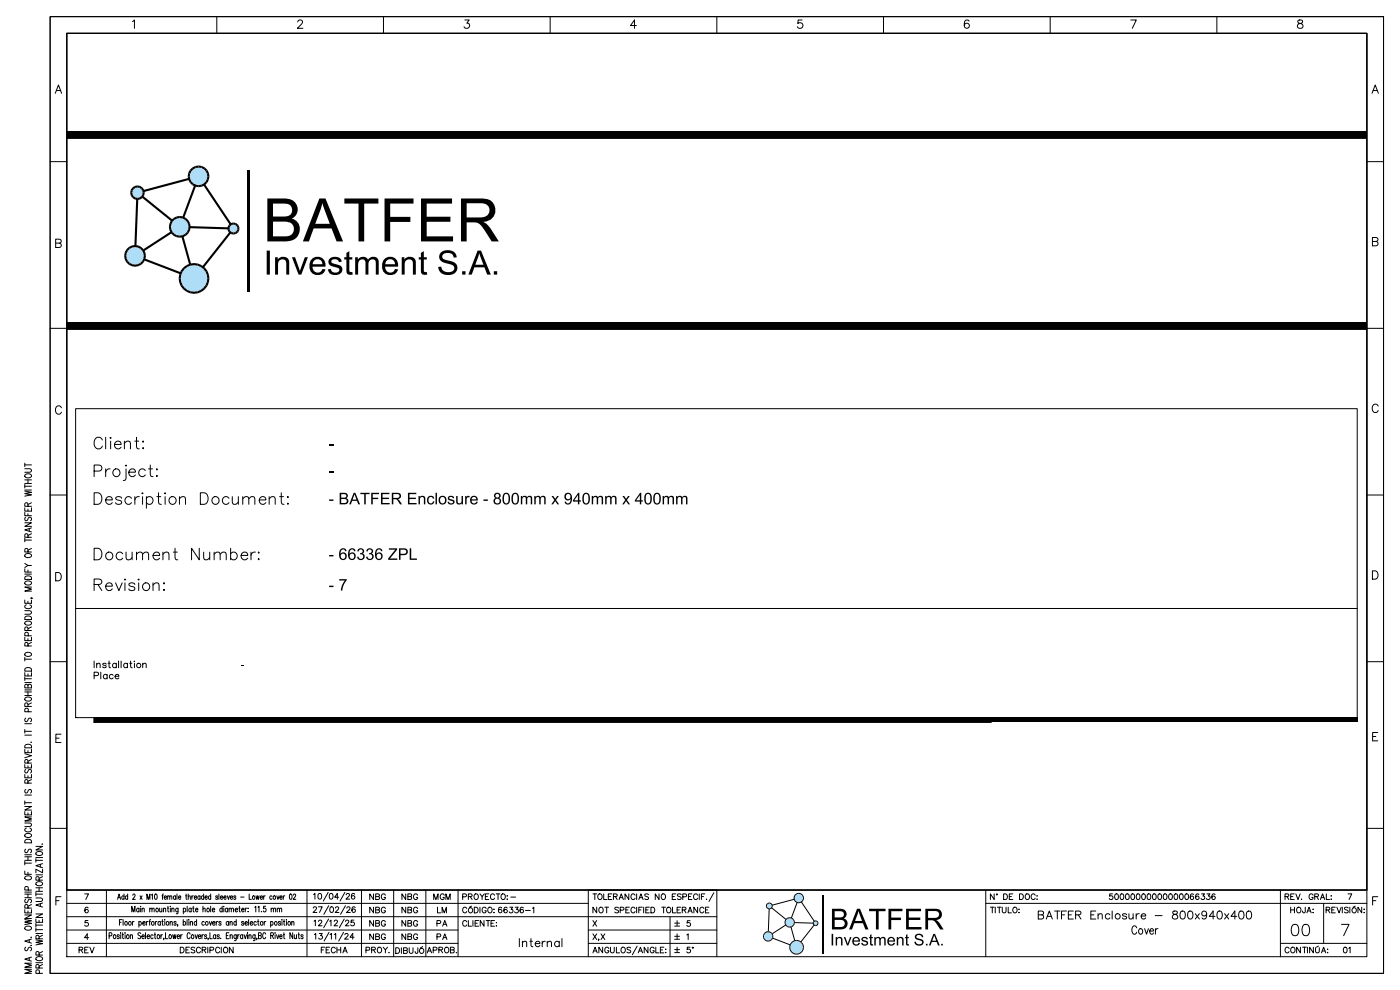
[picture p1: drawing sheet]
<svg xmlns="http://www.w3.org/2000/svg" width="420mm" height="297mm" viewBox="0 0 420 297" stroke-linecap="round" stroke-linejoin="round" font-family="sans-serif">
<!-- layer: Linea 01 -->
<path d="M22.7 182.5h384.4" fill="none" stroke="#000" stroke-width=".3"/>
<!-- layer: 0 -->
<g fill="none" stroke="#000" stroke-width=".3">
<path d="M20 39.4h389.8v2.1h-389.8M20 96.7h389.8v2.1h-389.8M22.7 122.6h384.4v92.6h-384.4zM30.7 132a1.27 1.27 0 0 0-1.4-.9 1.27 1.27 0 0 0-1.1 1.4 1.52 1.52 0 0 0 .4 1.6 1.52 1.52 0 0 0 1.6 .4l.5-.7M31.7 131.2v3.4M33.2 131.2l.1 .1-.1 .2-.2-.2zM33.2 132.3v2.3M34.3 133.3h2a1.07 1.07 0 0 0-1.5-.9 1.07 1.07 0 0 0-.3 1.7 1.05 1.05 0 0 0 1.8 0M37.3 133l.8-.7 .9 .2 .1 2.1M37.3 132.3v2.3M37.6 139.6l.2-.1 .2 .1-.2 .2zM40.4 132.3h1.2"/>
<path d="M40.9 131.2v2.8l.2 .5 .7 .1M42.9 132.3l.2 .2-.2 .1-.1-.1zM42.9 134.3l.2 .2-.2 .1-.1-.1zM45.1 139.5v2.8l.1 .5 .7 .1M28.2 141.3h1.5a.91 .91 0 0 0 .9-.9 .91 .91 0 0 0-.9-.9h-1.5v3.4M28.2 147.8h1.2a1.85 1.85 0 0 1 1.2 1.7 1.85 1.85 0 0 1-1.2 1.8h-1.2zM31.7 149.9h2a1.07 1.07 0 0 0-1.5-.9 1.07 1.07 0 0 0-.3 1.8 1.05 1.05 0 0 0 1.8 0M31.7 140.6v2.3M33 140.6a1.12 1.12 0 0 0-1.3 1M36.5 149.4a1.05 1.05 0 0 0-1.8 0 1.9 1.9 0 0 0 1.6 .9l.2 .5a1.05 1.05 0 0 1-1.8 0M37.8 140.6v2.8l-.2 .5-.6 .2M38.6 141.6h2a1.07 1.07 0 0 0-1.5-.9 1.07 1.07 0 0 0-.3 1.7 1.05 1.05 0 0 0 1.8 0"/>
<path d="M39.5 149.4a1.11 1.11 0 0 0-1.7-.1 1.11 1.11 0 0 0 0 1.6 1.11 1.11 0 0 0 1.7-.1M40.4 149v2.3M41.8 149a1.12 1.12 0 0 0-1.4 .9M42.6 148l.2-.2 .1 .2-.1 .1zM42.8 149v2.3M43.6 141.1a1.11 1.11 0 0 0-1.6-.1 1.11 1.11 0 0 0 0 1.6 1.11 1.11 0 0 0 1.6-.2M43.9 149.4a1.11 1.11 0 0 1 1.6-.1 1.11 1.11 0 0 1 0 1.6 1.11 1.11 0 0 1-1.6-.1M43.9 149v3.4M44.6 140.6h1.1M46.9 140.8l.2-.2 .1 .2-.1 .2zM47.1 142.6l.1 .2-.1 .1-.2-.1zM47.1 149h1.1"/>
<path d="M47.5 147.8v2.8l.2 .5 .7 .2M49.4 148l.1-.2 .2 .2-.2 .1zM49.5 149v2.3M53.8 149.6l.8-.6 .9 .1 .1 2.2M53.8 149v2.3M60.1 147.8h1.1a1.85 1.85 0 0 1 1.3 1.7 1.85 1.85 0 0 1-1.3 1.8h-1.1zM68.7 149.4a1.11 1.11 0 0 0-1.7-.1 1.11 1.11 0 0 0 0 1.6 1.11 1.11 0 0 0 1.7-.1M69.7 149l.1 2.1 .9 .2 .8-.7M71.5 149v2.3M72.8 149.6l.8-.6 .9 .1 .1 2.2M72.8 149v2.3M74.6 149.6l.8-.6 .9 .1 .1 2.2"/>
<path d="M77.8 149.9h1.9a1.07 1.07 0 0 0-1.5-.9 1.07 1.07 0 0 0-.3 1.8 1.05 1.05 0 0 0 1.8 0M80.7 149.6l.9-.6 .8 .1 .1 2.2M80.7 149v2.3M83.9 149h1.1M84.4 147.8v2.8l.1 .5 .7 .2M86.2 149.1l.1-.1 .2 .1-.2 .2zM86.2 151.1l.1-.2 .2 .2-.2 .2zM28.2 164.4h1.2a1.85 1.85 0 0 1 1.2 1.8 1.85 1.85 0 0 1-1.2 1.7h-1.2zM28.2 175.3l2-.2a.8 .8 0 0 0 0-1.3l-2-.1v3.4M29.4 175.3l1.1 1.8M31.7 175.8h2a1.07 1.07 0 0 0-1.5-.9 1.07 1.07 0 0 0-.3 1.7 1.05 1.05 0 0 0 1.8 0M34.7 174.8l1 2.3 .9-2.3"/>
<path d="M36.8 166.1a1.11 1.11 0 0 0-1.6-.2 1.11 1.11 0 0 0 0 1.7 1.11 1.11 0 0 0 1.6-.2M37.5 173.7l.1 .1-.1 .2-.2-.2zM37.5 174.8v2.3M37.8 165.6l.2 2.1 .8 .2 .8-.7M39.6 165.6v2.3M40.4 175.3a1.05 1.05 0 0 0-1.8 0 1.9 1.9 0 0 0 1.7 .8l.1 .5a1.05 1.05 0 0 1-1.8 0M40.9 166.3l.9-.7 .8 .2 .2 2.1M40.9 165.6v2.3M41.6 173.7l.2 .1-.2 .2-.2-.2zM41.6 174.8v2.3M42.8 166.3l.8-.7 .8 .2 .2 2.1M45.9 166.6h2a1.07 1.07 0 0 0-1.5-.9 1.07 1.07 0 0 0-.3 1.7 1.05 1.05 0 0 0 1.8 0"/>
<path d="M45.9 175.5l.8-.7 .8 .2 .2 2.1M45.9 174.8v2.3M48.9 166.3l.8-.7 .8 .2 .2 2.1M48.9 165.6v2.3M49 175l.2-.2 .2 .2-.2 .1zM49 177l.2-.2 .2 .2-.2 .1zM52 165.6h1.2M52.5 164.4v2.8l.2 .5 .6 .2M59.8 164.4v3.5l-2.3-3.5v3.5M61.1 165.6l.1 2.1 .9 .2 .8-.7M62.9 165.6v2.3M64.2 166.3l.8-.7 .9 .2 .1 2.1"/>
<path d="M64.2 165.6v2.3M66 166.3l.9-.7 .8 .2 .2 2.1M69.2 166.1a1.11 1.11 0 0 1 1.6-.2 1.11 1.11 0 0 1 0 1.7 1.11 1.11 0 0 1-1.6-.2M69.2 164.4v3.5M72.3 166.6h2a1.07 1.07 0 0 0-1.5-.9 1.07 1.07 0 0 0-.3 1.7 1.05 1.05 0 0 0 1.8 0M75.3 165.6v2.3M76.6 165.6a1.12 1.12 0 0 0-1.3 1M77.4 165.8l.2-.2 .2 .2-.2 .1zM77.4 167.7l.2-.1 .2 .1-.2 .2zM28.2 198.3v2M29 199.3l.5-.4 .4 .1 .1 1.3M29 198.9v1.4"/>
<path d="M31.8 199.2l-.3-.3-.7 .3 1 .5v.5l-.6 .1-.4-.3M32.4 198.9h.7M32.7 198.3v1.6l.1 .3 .4 .1M34.9 199.2a.64 .64 0 0 0-.9-.1 .64 .64 0 0 0 0 1 .64 .64 0 0 0 .9-.1M34.9 198.9v1.4M35.6 198.3v2M36.3 198.3v2M38.2 199.2a.64 .64 0 0 0-.9-.1 .64 .64 0 0 0 0 1 .64 .64 0 0 0 .9-.1M38.2 198.9v1.4M38.9 198.9h.7M39.2 198.3v1.6l.1 .3 .4 .1M40.2 198.4h.2z"/>
<path d="M40.3 198.9v1.4M42.8 199.3l.5-.4 .5 .1v1.3M42.8 198.9v1.4M28.2 215.2h269.1v1.4h-269.1zM28.2 202.7l1.2-.1 .2-.3-.1-.5-1.3-.2v2M30.2 201.6v2M32.1 202.6a.64 .64 0 0 0-.9-.1 .64 .64 0 0 0 0 .9 .64 .64 0 0 0 .9-.1M32.1 202.3v1.3M33.9 202.6a.64 .64 0 0 0-.9-.1 .64 .64 0 0 0 0 .9 .64 .64 0 0 0 .9-.1M34.5 202.8h1.2a.64 .64 0 0 0-.7-.5 .64 .64 0 0 0-.6 .7 .64 .64 0 0 0 .6 .6l.7-.3"/>
<circle cx="34.9" cy="141.8" r="1.15"/>
<circle cx="51.8" cy="150.1" r="1.15"/>
<circle cx="64.6" cy="150.1" r="1.15"/>
<circle cx="32.8" cy="166.7" r="1.15"/>
<circle cx="43.8" cy="175.9" r="1.15"/>
<circle cx="41.6" cy="199.6" r=".66"/>
</g>
<g fill="#000">
<path d="M20 39.4h389.9v2.1h-389.9zM20 96.7h389.9v2.1h-389.9zM98.7 133.2h1.3v.4h-1.3zM98.7 141.5h1.3v.4h-1.3zM72.4 199.4h.8v.3h-.8zM28.2 215.2h378.9v1.4h-378.9z"/>
<path d="M98.7 149.8h1.3v.4h-1.3zM101.9 147.8h1.3a.88 .88 0 0 1 1 .5 .88 .88 0 0 1-.4 1.1 .98 .98 0 0 1 .6 1.3 .98 .98 0 0 1-1.2 .6h-1.3zM102.3 148.2v1.1h.8a.58 .58 0 0 0 .8-.6 .58 .58 0 0 0-.9-.5zM102.3 149.7v1.2h.9a.64 .64 0 0 0 .8-.7 .64 .64 0 0 0-.9-.5zM106.1 147.8h.5l1.4 3.5h-.5l-.4-1.1h-1.5l-.4 1.1h-.5zM106.3 148.2l-.6 1.6h1.2zM108.1 147.8h2.7v.4h-1.1v3.1h-.5v-3.1h-1.1zM111.3 147.8h2.4v.4h-1.9v1.1h1.6v.4h-1.6v1.6h-.5zM114.3 147.8h2.5v.4h-2.1v1.1h2v.4h-2v1.2h2.2v.4h-2.6zM117.5 147.8h1.5a.97 .97 0 0 1 1.3 .8 .97 .97 0 0 1-1 1.1l1.3 1.6h-.6l-.9-1.3-.5-.3h-.6v1.6h-.5zM118 148.2v1.1l1.5-.1a.58 .58 0 0 0 .3-.7 .58 .58 0 0 0-.7-.3zM122.4 147.8h2.5v.4h-2.1v1.1h1.9v.4h-1.9v1.2h2.1v.4h-2.5zM125.5 148.8h.4v.3a.91 .91 0 0 1 1.6 .1l.1 2.1h-.5v-1.7l-.2-.4a.66 .66 0 0 0-.7 0 .66 .66 0 0 0-.3 .7v1.4h-.4zM128.5 148.9a1.07 1.07 0 0 1 1.7 .6l-.4 .1a.66 .66 0 0 0-.7-.6 .66 .66 0 0 0-.6 .8 .78 .78 0 0 0 .2 1 .78 .78 0 0 0 1-.1l.2-.3h.4a1.18 1.18 0 0 1-1.7 .8 1.18 1.18 0 0 1-.4-1.7zM130.6 147.8h.5v3.5h-.5zM131.8 149.2a1.26 1.26 0 0 1 1.8-.1 1.26 1.26 0 0 1-.1 1.8 1.26 1.26 0 0 1-1.8-.1l-.1-1.1zM132.3 149.2a.94 .94 0 0 0-.3 1.2 .94 .94 0 0 0 1.2 .5 .94 .94 0 0 0 .3-1.3 .94 .94 0 0 0-1.2-.4zM134.5 148.9a1.09 1.09 0 0 1 1.7 .5l-.4 .1a.52 .52 0 0 0-.5-.6 .52 .52 0 0 0-.5 .7l.5 .1a.85 .85 0 0 1 1 1 .85 .85 0 0 1-1.2 .6l-.8-.6-.1-.2h.5a.56 .56 0 0 0 .6 .5 .56 .56 0 0 0 .5-.6l-1.3-.6-.2-.5zM136.8 148.8h.4v1.4a.63 .63 0 0 0 .7 .8 .63 .63 0 0 0 .5-.9v-1.3h.5v2.5h-.4v-.4a.91 .91 0 0 1-1.6-.1zM139.5 148.8h.4v.3a.6 .6 0 0 1 1-.3l-.2 .4-.3-.1-.4 .3-.1 1.9h-.4zM141.5 148.9a1.2 1.2 0 0 1 1.3 0 1.2 1.2 0 0 1 .5 1.2h-1.9a.73 .73 0 0 0 .6 .9 .73 .73 0 0 0 .9-.5h.4a1.22 1.22 0 0 1-1.5 .8 1.22 1.22 0 0 1-.8-1.6zM141.6 149.3l-.1 .5h1.4a.7 .7 0 0 0-.5-.7 .7 .7 0 0 0-.8 .2zM145 149.8h1.3v.4h-1.3zM148.3 148.2a.96 .96 0 0 1 1.4-.3 .96 .96 0 0 1 .1 1.4l-.2 .1a1.03 1.03 0 0 1 .4 1.6 1.03 1.03 0 0 1-1.6 0 1.03 1.03 0 0 1 .3-1.6 .77 .77 0 0 1-.4-1.2zM148.6 148.7a.57 .57 0 0 0 1.1 0 .57 .57 0 0 0-1.1 0zM148.5 150.3a.71 .71 0 0 0 1.4 0 .71 .71 0 0 0-1.4 0zM151.1 148.1a1.16 1.16 0 0 1 1.4-.1 1.16 1.16 0 0 1 .5 1.3 1.48 1.48 0 0 1-1.4 2 2.31 2.31 0 0 1-.7-2.9zM151.5 148.3a2.41 2.41 0 0 0 .2 2.7h.3a2.11 2.11 0 0 0 0-2.9zM153.8 148.1a1.16 1.16 0 0 1 1.4-.1 1.16 1.16 0 0 1 .5 1.3 1.48 1.48 0 0 1-1.4 2 2.31 2.31 0 0 1-.7-2.9zM154.2 148.3a2.41 2.41 0 0 0 .2 2.7h.3a2.11 2.11 0 0 0 0-2.9zM156.2 148.8h.4v.3l.3-.3a.8 .8 0 0 1 1.2 .3 .81 .81 0 0 1 .9-.4 .81 .81 0 0 1 .6 .8v1.8h-.4v-1.7l-.2-.5a.6 .6 0 0 0-.7 .1 .6 .6 0 0 0-.2 .6v1.5h-.4v-1.7a.58 .58 0 0 0-.7-.5 .58 .58 0 0 0-.4 .9v1.3h-.4zM160.3 148.8h.3v.3l.3-.3a.8 .8 0 0 1 1.2 .3 .81 .81 0 0 1 .9-.4 .81 .81 0 0 1 .7 .8v1.8h-.5v-1.7l-.2-.5a.6 .6 0 0 0-.6 .1 .6 .6 0 0 0-.2 .6v1.5h-.5v-1.7a.58 .58 0 0 0-.7-.5 .58 .58 0 0 0-.3 .9v1.3h-.4zM165.4 148.8h.5l.6 .8 .6-.8h.5l-.8 1.1 .9 1.4h-.5l-.7-1-.6 1h-.6l1-1.3zM169.7 148a1.37 1.37 0 0 1 1.6 .2 1.37 1.37 0 0 1 .3 1.6 1.16 1.16 0 0 1-.8 1.5 1.16 1.16 0 0 1-1.5-.8l.5-.1a.69 .69 0 0 0 .8 .5 .69 .69 0 0 0 .5-.8v-.5a1.12 1.12 0 0 1-1.7 .1 1.12 1.12 0 0 1 .3-1.7zM169.6 148.9a.75 .75 0 0 0 1.5 0 .75 .75 0 0 0-1.5 0zM173.4 147.8h.4v2.3h.4v.3h-.4v.9h-.5v-.9h-1.5v-.3zM173.3 148.5l-1 1.6h1zM175 148.1a1.16 1.16 0 0 1 1.4-.1 1.16 1.16 0 0 1 .5 1.3 1.48 1.48 0 0 1-1.4 2 2.31 2.31 0 0 1-.6-2.9zM175.4 148.3a2.41 2.41 0 0 0 .3 2.7h.2a2.11 2.11 0 0 0 0-2.9zM177.5 148.8h.4v.3l.3-.3a.8 .8 0 0 1 1.1 .3 .81 .81 0 0 1 1-.4 .81 .81 0 0 1 .6 .8v1.8h-.4v-1.7l-.2-.5a.6 .6 0 0 0-.7 .1 .6 .6 0 0 0-.2 .6v1.5h-.4v-1.7a.58 .58 0 0 0-.8-.5 .58 .58 0 0 0-.3 .9v1.3h-.4zM181.5 148.8h.4v.3l.3-.3a.8 .8 0 0 1 1.2 .3 .81 .81 0 0 1 .9-.4 .81 .81 0 0 1 .6 .8v1.8h-.4v-1.7l-.2-.5a.6 .6 0 0 0-.7 .1 .6 .6 0 0 0-.2 .6v1.5h-.4v-1.7a.58 .58 0 0 0-.7-.5 .58 .58 0 0 0-.4 .9v1.3h-.4zM186.7 148.8h.5l.6 .8 .6-.8h.5l-.9 1.1 1 1.4h-.6l-.6-1-.7 1h-.5l.9-1.3zM192 147.8h.3v2.3h.5v.3h-.5v.9h-.4v-.9h-1.5v-.3zM191.9 148.5l-1.1 1.6h1.1zM193.6 148.1a1.16 1.16 0 0 1 1.4-.1 1.16 1.16 0 0 1 .5 1.3 1.48 1.48 0 0 1-1.4 2 2.31 2.31 0 0 1-.7-2.9zM194 148.3a2.41 2.41 0 0 0 .2 2.7h.3a2.11 2.11 0 0 0 0-2.9zM196.3 148.1a1.16 1.16 0 0 1 1.4-.1 1.16 1.16 0 0 1 .5 1.3 1.48 1.48 0 0 1-1.4 2 2.31 2.31 0 0 1-.7-2.9zM196.7 148.3a2.41 2.41 0 0 0 .2 2.7h.3a2.11 2.11 0 0 0 0-2.9zM198.7 148.8h.4v.3l.3-.3a.8 .8 0 0 1 1.2 .3 .81 .81 0 0 1 .9-.4 .81 .81 0 0 1 .6 .8v1.8h-.4v-1.7l-.2-.5a.6 .6 0 0 0-.6 .1 .6 .6 0 0 0-.2 .6v1.5h-.5v-1.7a.58 .58 0 0 0-.7-.5 .58 .58 0 0 0-.3 .9v1.3h-.5zM202.8 148.8h.4v.3l.3-.3a.8 .8 0 0 1 1.1 .3 .81 .81 0 0 1 1-.4 .81 .81 0 0 1 .6 .8v1.8h-.4v-1.7l-.2-.5a.6 .6 0 0 0-.7 .1 .6 .6 0 0 0-.2 .6v1.5h-.4v-1.7a.58 .58 0 0 0-.8-.5 .58 .58 0 0 0-.3 .9v1.3h-.4z"/>
<path d="M98.7 166.5h1.3v.4h-1.3zM102.2 164.6a1.02 1.02 0 0 1 1.1-.1 1.02 1.02 0 0 1 .6 .8h-.4a.66 .66 0 0 0-.7-.5 .66 .66 0 0 0-.6 .7l-.1 .6a1.13 1.13 0 0 1 1.6 0 1.13 1.13 0 0 1 .1 1.6 1.13 1.13 0 0 1-1.6 .1 2.64 2.64 0 0 1 0-3.2zM102.2 166.9a.75 .75 0 0 0 1.5 0 .75 .75 0 0 0-1.5 0zM104.9 164.6a1.02 1.02 0 0 1 1.1-.1 1.02 1.02 0 0 1 .6 .8h-.4a.66 .66 0 0 0-.7-.5 .66 .66 0 0 0-.6 .7l-.1 .6a1.13 1.13 0 0 1 1.6 0 1.13 1.13 0 0 1 .1 1.6 1.13 1.13 0 0 1-1.6 .1 2.64 2.64 0 0 1 0-3.2zM104.9 166.9a.75 .75 0 0 0 1.5 0 .75 .75 0 0 0-1.5 0zM107.4 164.8a.95 .95 0 0 1 1.4-.2 .95 .95 0 0 1-.1 1.4 1.09 1.09 0 0 1 .1 1.9 1.09 1.09 0 0 1-1.7-.9h.4a.71 .71 0 0 0 .9 .6 .71 .71 0 0 0 .5-.9 .71 .71 0 0 0-.9-.4v-.4a.61 .61 0 0 0 .8-.5 .61 .61 0 0 0-.6-.7 .61 .61 0 0 0-.6 .7l-.4-.1zM110.1 164.8a.95 .95 0 0 1 1.4-.2 .95 .95 0 0 1-.1 1.4 1.09 1.09 0 0 1 0 1.9 1.09 1.09 0 0 1-1.6-.9h.4a.71 .71 0 0 0 .9 .6 .71 .71 0 0 0 .5-.9 .71 .71 0 0 0-1-.4l.1-.4a.61 .61 0 0 0 .8-.5 .61 .61 0 0 0-.6-.7 .61 .61 0 0 0-.6 .7l-.5-.1zM113 164.6a1.02 1.02 0 0 1 1.1-.1 1.02 1.02 0 0 1 .6 .8h-.4a.66 .66 0 0 0-.7-.5 .66 .66 0 0 0-.6 .7l-.1 .6a1.13 1.13 0 0 1 1.6 0 1.13 1.13 0 0 1 0 1.6 1.13 1.13 0 0 1-1.5 .1 2.64 2.64 0 0 1 0-3.2zM113 166.9a.75 .75 0 0 0 1.5 0 .75 .75 0 0 0-1.5 0zM116.6 164.5h2.5v.4l-2.1 2.6h2.2v.4h-2.8v-.4l2.2-2.6h-2zM119.7 164.5h1.3a1.07 1.07 0 0 1 1.2 .5 1.07 1.07 0 0 1-.3 1.4l-1.8 .1v1.4h-.4zM120.1 164.9v1.2h.9a.65 .65 0 0 0 .9-.6 .65 .65 0 0 0-.9-.6zM122.9 164.5h.4v3h1.7v.4h-2.1z"/>
<path d="M98.7 175.7h1.3v.4h-1.3zM101.8 173.7h2.2v.3a5.3 5.3 0 0 0-1.3 3.1h-.5a5 5 0 0 1 1.2-3h-1.6z"/>
</g>
<path d="M37.5 49.9h34v37.9h-34z" fill="#adddf7"/>
<!-- layer: Texto Rotulo -->
<g fill="#000">
<path d="M39.2 57l.6 .2-.1 .6h-.7zM39 57.8h.7l.1 .6-.6 .2zM39.7 56.2l.4 .5-.3 .5-.6-.2zM39.2 58.6l.6-.2 .3 .5-.4 .4zM39.7 56.2l.7-.4 .2 .6-.5 .3zM39.7 59.3l.4-.4 .5 .3-.2 .6zM40.4 55.8l.8-.2v.6l-.6 .2zM40.6 59.2l.6 .2v.6l-.8-.2zM41.2 55.6l.9 .2-.3 .6-.6-.2zM42.1 55.8l.7 .4-.5 .5-.5-.3zM41.2 59.4l.6-.2 .3 .6-.9 .2zM42.9 58.7l8.9 7.2-.4 .5-8.9-7.2z"/>
<path d="M42.8 56.2l.5 .8-.6 .2-.4-.5zM41.8 59.2l.5-.3 .5 .4-.7 .5zM43 57l13.8-3.7 .2 .6-13.9 3.7zM42.7 57.2l.6-.2 .1 .8h-.6zM42.7 58.4l.6 .2-.5 .7-.5-.4zM42.8 57.8h.6l-.1 .8-.6-.2zM56.5 51.9l.6 .2-.2 .8h-.6zM56.3 52.9h.6l.2 .8-.6 .2zM56.9 51l.5 .3-.3 .8-.6-.2zM56.5 53.9l.6-.2 .3 .7-.5 .4zM57.6 50.2l.4 .6-.6 .5-.5-.3zM56.9 54.8l.5-.4 .6 .6-.4 .5z"/>
<path d="M57.6 50.2l1-.4 .1 .6-.7 .4zM58 55l.7 .4-.1 .6-1-.5zM58.6 49.8l1-.2v.7l-.9 .1zM58.7 55.4l.9 .1v.7l-1-.2zM59.6 49.6l1 .2-.2 .6-.8-.1zM60.6 49.8l.9 .4-.4 .6-.7-.4zM59.6 55.5l.8-.1 .2 .6-1 .2zM60.8 55.3l.5-.3 8.3 12.3-.6 .3zM61.5 50.2l.7 .8-.5 .3-.6-.5zM60.4 55.4l.7-.4 .4 .5-.9 .5zM61.7 51.3l.5-.3 .5 .9-.6 .2zM61.1 55l.6-.6 .5 .4-.7 .7z"/>
<path d="M62.1 52.1l.6-.2 .1 1h-.6zM62.1 53.7l.6 .2-.5 .9-.5-.4zM62.2 52.9h.6l-.1 1-.6-.2zM74.2 51h.6v36.4h-.6zM37.4 75.7l.6 .2-.1 .8h-.7zM37.2 76.7h.7l.1 .9-.6 .1zM37.9 74.8l.5 .4-.4 .7-.6-.2zM37.4 77.7l.6-.1 .4 .7-.5 .4zM37.9 74.8l.7-.7 .4 .5-.6 .6zM37.9 78.7l.5-.4 .6 .6-.4 .5zM38.6 74.1l.9-.5 .2 .6-.7 .4zM39 78.9l.7 .3-.2 .6-.9-.4z"/>
<path d="M39.5 73.6l1-.1v.6l-.8 .1zM40.5 73.5l1 .1-.2 .6-.8-.1zM40.8 59.7h.7l-.6 13.9h-.6zM41.5 73.6l.9 .5-.3 .5-.8-.4zM40.5 79.4l.8-.2 .2 .6-1 .2zM42.4 74.1l.7 .7-.5 .4-.5-.6zM41.3 79.2l.8-.3 .3 .5-.9 .4zM42.6 75.2l.5-.4 .5 .9-.6 .2zM42.6 78.3l.5 .4-.7 .7-.3-.5zM43 75.9l.6-.2 .2 1h-.7zM43 77.6l.6 .1-.5 1-.5-.4zM43.1 76.7h.7l-.2 1-.6-.1z"/>
<path d="M50.8 67l.6 .2-.1 .8h-.6zM50.7 68h.6l.1 .9-.6 .1zM51.3 66.1l.5 .4-.4 .7-.6-.2zM42.9 74.8l8.4-5.4 .3 .5-8.3 5.4zM50.8 69l.6-.1 .4 .7-.5 .4zM52 65.4l.4 .5-.6 .6-.5-.4zM51.3 70l.5-.4 .6 .6-.4 .5zM52 65.4l.9-.5 .2 .6-.7 .4zM52.4 70.2l.7 .3-.2 .6-.9-.4zM52.9 64.9l1-.1v.6l-.8 .1zM53.1 70.5l.8 .2v.6l-1-.2zM53.9 64.8l1 .1-.2 .6-.8-.1z"/>
<path d="M54.4 71l.6-.2 2.4 8.5-.7 .2zM54.9 64.9l.9 .5-.3 .5-.8-.4zM53.9 70.7l.8-.2 .2 .6-1 .2zM58.3 55.3l.6 .3-3.7 9.8-.5-.2zM55.8 65.4l.8 .7-.5 .4-.6-.6zM54.7 70.5l.8-.3 .3 .5-.9 .4zM55.9 79.5l1.1-.4 .2 .6-1 .4zM56.1 66.5l.5-.4 .4 .9-.6 .2zM55.5 70.2l.6-.6 .5 .4-.8 .7zM56.9 67.8l11.8 .4v.6l-11.8-.4zM57 79.1l1.2-.2v.6l-1 .2zM56.4 67.2l.6-.2 .2 1h-.6z"/>
<path d="M56.4 68.9l.6 .1-.4 1-.5-.4zM56.6 68h.6l-.2 1-.6-.1zM58.2 78.9l1.2 .2-.2 .6-1-.2zM59.4 79.1l1.1 .4-.3 .6-1-.4zM60.5 79.5l1 .7-.5 .5-.8-.6zM68.2 68.1l.7 .2v.5l-.7 .1zM68.6 67.4l.5 .4-.2 .5-.7-.2zM68.2 68.9l.7-.1 .2 .5-.5 .4zM68.6 67.4l.6-.5 .3 .6-.4 .3zM69 69.4l.5 .3-8.4 10.6-.5-.4zM68.6 69.7l.5-.4 .4 .3-.3 .6zM69.2 66.9l.8-.2v.6l-.5 .2z"/>
<path d="M69.5 69.6l.5 .1v.7l-.8-.2zM70 66.7l.8 .2-.3 .6-.5-.2zM70.8 66.9l.6 .5-.4 .4-.5-.3zM70 69.7l.5-.1 .3 .6-.8 .2zM71 67.8l.4-.4 .4 .7-.6 .2zM70.5 69.6l.5-.3 .4 .4-.6 .5zM71.2 68.3l.6-.2v.8l-.6-.1zM71.2 68.8l.6 .1-.4 .8-.4-.4zM39.7 79.2l.8 .2v.6l-1-.2zM53.7 82.3l.6 .2-.1 1h-.6zM53.6 83.5h.6l.1 1-.6 .2zM54.2 81.2l.5 .3-.4 1-.6-.2z"/>
<path d="M53.7 84.7l.6-.2 .4 1-.5 .3zM54.9 80.2l.5 .5-.7 .8-.5-.3zM43.5 77.6l10.8 4.1-.2 .6-10.8-4.2zM54.2 85.8l.5-.3 .7 .8-.5 .5zM54.9 80.2l1-.7 .3 .6-.8 .6zM54.9 86.8l.5-.5 .8 .7-.3 .5zM56.2 87l1 .4-.2 .6-1.1-.5zM57.2 87.4l1 .1v.6l-1.2-.1zM58.2 87.5l1-.1 .2 .6-1.2 .1zM59.2 87.4l1-.4 .3 .5-1.1 .5zM61 80.7l.5-.5 .7 1-.5 .3zM60.2 87l.8-.7 .5 .5-1 .7z"/>
<path d="M61.7 81.5l.5-.3 .5 1.1-.7 .2zM61.7 85.5l.5 .3-.7 1-.5-.5zM62 82.5l.7-.2 .1 1.2h-.6zM62 84.5l.7 .2-.5 1.1-.5-.3zM62.2 83.5h.6l-.1 1.2-.7-.2z"/>
<path d="M80.2 59.5h4.8a3.4 3.4 0 0 1 3.6 1.4 3.4 3.4 0 0 1 0 3.9l-1.1 .8a3.5 3.5 0 0 1 2.4 3.6 3.5 3.5 0 0 1-3.2 3.1l-6.5 .1zM81.9 61.1v3.8h2.8a2.21 2.21 0 0 0 2.9-1.9 1.93 1.93 0 0 0-2.4-1.9zM81.9 66.5v4.4h3.2a2.32 2.32 0 0 0 2.7-.9 2.32 2.32 0 0 0-.2-2.8l-1.2-.6zM95.8 59.5h1.8l5.3 12.9h-1.9l-1.6-3.9h-5.3l-1.5 3.9h-1.8zM96.7 60.9l-2.1 6.2h4.3zM103.3 59.5h10.2v1.6h-4.3v11.3h-1.7v-11.3h-4.2zM115.3 59.5h8.7v1.6h-7v3.9h6.1v1.6h-6.1v5.8h-1.7zM126.3 59.5h9.3v1.6h-7.6v3.9h7.1v1.5h-7.1v4.4h7.9v1.5h-9.6zM138.3 59.5h5.7a3.6 3.6 0 0 1 4.6 3 3.6 3.6 0 0 1-3.7 4.1l.9 .4 1.2 1.4 2.6 4h-2.1l-1.7-2.7a5.5 5.5 0 0 0-2.9-2.9l-2.9-.1v5.7h-1.7zM140 61v4.2h3.6a2.4 2.4 0 0 0 3.2-2.6 2.4 2.4 0 0 0-2.8-1.6z"/>
<path d="M80 75.2h.9v7.2h-.9zM82.5 77.1h.8v.8a1.89 1.89 0 0 1 3.4 .2v4.3h-.8v-3.2a1.25 1.25 0 0 0-1.2-1.5 1.25 1.25 0 0 0-1.3 1.3v3.4h-.9zM87.6 77.1h.9l1.4 4.2 1.5-4.2h.9l-1.9 5.3h-.9zM93.8 77.4a2.48 2.48 0 0 1 2.8 0 2.48 2.48 0 0 1 1 2.6h-3.9a1.52 1.52 0 0 0 1.2 1.7 1.52 1.52 0 0 0 1.8-1l.9 .1a2.53 2.53 0 0 1-3.2 1.5 2.53 2.53 0 0 1-1.6-3.2l.4-1zM94 78.4l-.2 .9h2.9a1.45 1.45 0 0 0-1-1.5 1.45 1.45 0 0 0-1.7 .6zM99 77.5l.1-.1a2.33 2.33 0 0 1 3.3 .8l.1 .3-.9 .1a1.2 1.2 0 0 0-1.1-.8 1.2 1.2 0 0 0-1.1 .7l.5 .5a3.9 3.9 0 0 1 2.7 1.2 1.86 1.86 0 0 1-.6 1.9 1.86 1.86 0 0 1-1.9 .4 1.89 1.89 0 0 1-1.7-1.7l.8-.1a1.3 1.3 0 0 0 1.3 1.1 1.3 1.3 0 0 0 1.3-1l-.4-.4a3.7 3.7 0 0 1-2.8-1.3l-.1-.7zM103.9 75.9l.9-.6v1.8h.9v.7h-.9v3.3l.2 .5h.7l.1 .8a1.3 1.3 0 0 1-1.5-.2 1.3 1.3 0 0 1-.4-1.4v-3h-.6v-.7h.6zM106.5 77.1h.8v.8a1.76 1.76 0 0 1 3.1 0 1.69 1.69 0 0 1 1.9-.9 1.69 1.69 0 0 1 1.3 1.8v3.6h-.9v-3.3a1.12 1.12 0 0 0-1-1.4 1.12 1.12 0 0 0-1.2 1.2v3.5h-.9v-3.4a1.14 1.14 0 0 0-1.3-1.2 1.14 1.14 0 0 0-.9 1.5v3.1h-.9zM115.6 77.4a2.48 2.48 0 0 1 2.8 0 2.48 2.48 0 0 1 1 2.6h-3.9a1.52 1.52 0 0 0 1.2 1.7 1.52 1.52 0 0 0 1.8-1l.9 .1a2.53 2.53 0 0 1-3.2 1.5 2.53 2.53 0 0 1-1.6-3.2l.3-1zM115.8 78.4l-.2 .9h2.9a1.45 1.45 0 0 0-1-1.5 1.45 1.45 0 0 0-1.7 .6zM120.5 77.1h.8v.8a1.89 1.89 0 0 1 3.3 .2l.1 4.3h-.9v-3.2a1.25 1.25 0 0 0-1.1-1.5 1.25 1.25 0 0 0-1.3 1.3v3.4h-.9zM126.2 75.9l.9-.6v1.8h.9v.7h-.9v3.3l.3 .5h.6l.1 .8a1.3 1.3 0 0 1-1.4-.2 1.3 1.3 0 0 1-.5-1.4v-3h-.6v-.7h.6zM132.2 75.8a3.1 3.1 0 0 1 4.6 .5l.2 .9-1 .1v-.4a1.98 1.98 0 0 0-3.4-.2l.2 .8 1 .5a3.5 3.5 0 0 1 3.4 2 2.4 2.4 0 0 1-3.2 2.5 2.44 2.44 0 0 1-2.5-2.5h.8a2.12 2.12 0 0 0 1.8 1.6 2.12 2.12 0 0 0 2.2-1 1.14 1.14 0 0 0-1-1.3 4.5 4.5 0 0 1-3.3-1.4l-.3-1.1zM138.6 81.4h1v1h-1zM143.2 75.2h1.1l2.9 7.2h-1.1l-.8-2.2h-3l-.8 2.2h-1zM143.7 75.9l-1.1 3.5h2.4zM148.1 81.4h1v1h-1z"/>
</g>
<!-- layer: 05 -->
<path d="M20 10h390v256.9h-390z" fill="none" stroke="#000" stroke-width=".3"/>
<!-- layer: 0 -->
<g fill="none" stroke="#000" stroke-width=".3">
<path d="M15 5h400v286.9h-400zM20 10h390v256.9h-390zM20 10h390v276.9h-390zM39.7 6.5l.6-.5v2.5M65 5v5M89.3 6.6l.5-.6 .8 .2a.78 .78 0 0 1-.2 1.1l-1.2 1.2h1.7M115 5v5M139.4 6h1.3l-.7 .9a.83 .83 0 0 1 .6 1.4 .83 .83 0 0 1-1.4-.3M165 5v5M190.9 7.7h-1.8l1.2-1.7v2.5M215 5v5M240.6 6h-1.2l-.1 1.1a.88 .88 0 0 1 1.3-.1 .88 .88 0 0 1-.2 1.4 .88 .88 0 0 1-1.2-.4"/>
<path d="M265 5v5M290.6 6.3a.74 .74 0 0 0-1-.2 1.43 1.43 0 0 0 .4 2.4 .78 .78 0 0 0 .8-.8 .78 .78 0 0 0-.8-.8 .78 .78 0 0 0-.8 .8M315 5v5M339.1 6h1.7l-1.2 2.5M365 5v5M389.4 6.1a.51 .51 0 0 0 .2 .8 .9 .9 0 0 1 1 .4 .9 .9 0 0 1 0 1.1l-.9 .1a.72 .72 0 0 1-.6-.8 .72 .72 0 0 1 .8-.6l.4-.2a.51 .51 0 0 0 .3-.8zM16.6 28l.9-2.5 1 2.5M16.9 27.2h1.2M411.5 28l1-2.5 .9 2.5M411.9 27.2h1.2M15 48.5h5M410 48.5h5"/>
<path d="M16.7 72.9h1.1a.66 .66 0 0 1 .6 .7 .66 .66 0 0 1-.6 .6h-1.1v-2.5h1.1l.4 .3v.7l-.4 .2M411.6 72.4h1.1a.66 .66 0 0 1 .6 .7 .66 .66 0 0 1-.6 .6h-1.1v-2.5h1.1l.5 .3v.7l-.5 .2M15 98.5h5M410 98.5h5M18.4 122.3a.92 .92 0 0 0-1-.6 .92 .92 0 0 0-.8 1v.6a.92 .92 0 0 0 .8 .9 .92 .92 0 0 0 1-.6M413.4 121.8a.92 .92 0 0 0-1.1-.6 .92 .92 0 0 0-.7 1v.6a.92 .92 0 0 0 .7 .9 .92 .92 0 0 0 1.1-.6M15 148.5h5M410 148.5h5M16.7 171.7h.8a1.33 1.33 0 0 1 .9 1.3 1.33 1.33 0 0 1-.9 1.2h-.8zM411.6 171.2h.9a1.33 1.33 0 0 1 .8 1.3 1.33 1.33 0 0 1-.8 1.2h-.9zM15 198.5h5M410 198.5h5"/>
<path d="M413.2 219.7h-1.5v2.5h1.5M16.8 221.4h.9M18.3 220.2h-1.5v2.5h1.5M411.7 220.9h.9M15 248.5h5M410 248.5h5M16.8 270.1h.9M18.3 268.9h-1.5v2.5M20 278.9h117.4M20 274.9h195M20 270.9h156.4M20 266.9h390"/>
<path d="M31.9 266.9v20M92.1 266.9v20M108.4 266.9v20M118.1 266.9v20M127.7 266.9v20M137.4 266.9v20M215 266.9v20M295.7 270.9h114.3M295.7 266.9v20M384 266.9v20M397 270.9v12M411.7 270.1h.9"/>
<path d="M413.2 268.9h-1.5v2.5M20 282.9h117.4M384 282.9h26"/>
</g>
<!-- layer: Texto Rotulo -->
<g fill="none" stroke="#000" stroke-width=".3">
<path d="M7.4 138.9v1.1M7.4 139.4h2M7.4 156.8h2l-2 1.1h2M7.4 153.7v1h2M7.4 152.3v1h2v-1M7.4 147.3l2 .4-2 .3 2 .4-2 .4M7.4 140.6h1.5l.5 .4-.3 .6h-1.7M7.4 145.3v1.1M7.4 147h2M7.4 145.8h2M7.4 145h2M7.4 143.9h2"/>
<path d="M7.5 142.4a1.13 1.13 0 0 1 1.9 .5 1.11 1.11 0 0 1-1.1 .5 1.11 1.11 0 0 1-.9-.8zM7.7 155.1l-.3 .4 .3 .7 .5-.2 .7-.9h.2l.3 .4-.3 .7M8.4 151.9l-.1-1-.3-.1-.5 .1-.1 1h2M8.4 143.9v1.1M8.4 152.7v.6M8.4 154.1v.6M8.8 158.6v.7M9.4 158.3l-2 .6 2 .6M9.4 150.8l-1 .5M7.4 180v1h2v-1M7.4 170.6v1h2M7.4 169l1 .6-1 .6"/>
<path d="M7.4 161.5v1M7.4 172.2h2M7.4 162h2M7.5 174.6a1.13 1.13 0 0 1 1.9 .4 1.11 1.11 0 0 1-1.1 .5 1.11 1.11 0 0 1-.9-.8zM7.5 173a1.1 1.1 0 0 1 1.2-.2 1.1 1.1 0 0 1 .7 1h-2zM7.5 166.3a1.13 1.13 0 0 1 1.9 .5 1.11 1.11 0 0 1-1.1 .5 1.11 1.11 0 0 1-.9-.8zM8.4 165.6l-.1-.9-.3-.2-.5 .2-.1 .9h2M8.4 161.1l-.1-.9-.3-.1-.5 .1-.1 .9h2M8.4 171v.6M8.4 169.6h1M9.3 179.4l.5 .1M9.4 176.1h-2l2 .6-2 .6h2"/>
<path d="M9.4 164.5l-1 .5M9.4 160.1l-1 .5M7.4 191.2v1h2v-1M7.4 183.2h1.5l.5 .4-.3 .6h-1.7M7.4 197.2v1M7.4 197.7h2M7.5 196a1.13 1.13 0 0 1 1.9 .4 1.11 1.11 0 0 1-1.1 .5 1.11 1.11 0 0 1-.9-.8zM7.5 186.6a1.13 1.13 0 0 1 1.9 .4 1.11 1.11 0 0 1-1.1 .5 1.11 1.11 0 0 1-.9-.8zM7.5 185.1a1.1 1.1 0 0 1 1.2-.3 1.1 1.1 0 0 1 .7 1h-2zM7.9 181.4a.59 .59 0 0 0-.5 .7 .59 .59 0 0 0 .8 .5h.5a.59 .59 0 0 0 .7-.5 .59 .59 0 0 0-.4-.7M8.4 193.8l-.1-1-.3-.1-.5 .1-.1 1h2M8.4 189.1l-.1-.9-.3-.2-.5 .2-.1 .9h2"/>
<path d="M8.4 180.3v.7M8.4 191.5v.7M8.5 190.7l-.1-.9-.3-.2-.6 .2-.1 .9h2M9.4 192.7l-1 .5M9.4 188l-1 .6M7.4 201.8v.9h2v-.9M7.4 203v1.1M7.4 218.8v1.1M7.4 219.3h2M7.4 217.1h2M7.4 208.6h2M7.4 207.5h2"/>
<path d="M7.4 206.9h2M7.4 204.7h2M7.4 203.6h2M7.5 209.4a1.13 1.13 0 0 1 1.9 .4 1.11 1.11 0 0 1-1.1 .5 1.11 1.11 0 0 1-.9-.8zM7.5 200.5a1.1 1.1 0 0 1 1.2-.2 1.1 1.1 0 0 1 .7 1h-2zM7.7 215.4l-.3 .4 .3 .7 .5-.2 .7-.9h.2l.3 .4-.3 .7M8.4 211.9l-.1-.9-.3-.2-.5 .2-.1 .9h2M8.4 205.6l-.2-.3h-.6l-.2 1h2v-.7l-.3-.3-.6 .1-.1 .9M8.4 202.1v.6M8.4 207.5v1.1M8.5 213.5l-.1-.9-.3-.2-.6 .2-.1 .9h2M9.4 210.8l-1 .5"/>
<path d="M7.4 232.3v1h2v-1M7.4 229.3v1h2v-1M7.4 226.1l2 .6-2 .6M7.4 224.8v.9h2v-.9M7.4 238.5h2M7.4 220.5h2M7.5 223.5a1.1 1.1 0 0 1 1.2-.2 1.1 1.1 0 0 1 .7 1h-2zM7.7 236.8l-.3 .4 .3 .7 .5-.2 .7-.9h.2l.3 .4-.3 .7M7.7 230.8l-.3 .4 .3 .6 .5-.1 .7-.9h.2l.3 .4-.3 .6M8.4 234.9l-.1-.9-.3-.2-.5 .2-.1 .9h2M8.4 228.9l-.1-.9-.3-.2-.5 .2-.1 .9h2M8.4 225.1v.6"/>
<path d="M8.4 229.7v.6M8.4 232.7v.6M9.3 222.5l-.1 .1M9.4 233.8l-1 .6M9.4 227.8l-1 .5M7.4 246.8h1.5l.5 .5-.3 .5-1.7 .1M7.4 243.4v1h2v-1M7.4 241.9h2l-2 1.1h2M7.4 258.9h2M7.4 240.2v1.1M7.4 258.4v1M7.4 258h2"/>
<path d="M7.4 257h2M7.4 256.4h2M7.4 240.8h2M7.5 252a1.1 1.1 0 0 1 1.2-.2 1.1 1.1 0 0 1 .7 1h-2zM7.5 250.3a1.13 1.13 0 0 1 1.9 .4 1.11 1.11 0 0 1-1.1 .5 1.11 1.11 0 0 1-.9-.8zM7.7 254.7l-.3 .4 .3 .7 .5-.2 .7-.9h.2l.3 .4-.3 .7M7.9 248.4a.59 .59 0 0 0-.5 .7 .59 .59 0 0 0 .8 .4h.5a.59 .59 0 0 0 .7-.4 .59 .59 0 0 0-.4-.7M8.4 243.8v.6M8.4 257v1M9.4 245h-2l2 .6-2 .6h2M10.8 253.9h2l-2 1h2M10.8 258h2"/>
<path d="M10.8 257.5v1.1M10.8 257.2h2M10.9 255.7a1.13 1.13 0 0 1 1.9 .4 1.11 1.11 0 0 1-1.1 .5 1.11 1.11 0 0 1-.9-.8zM12.1 259.3v.7M12.7 253.1l-.1 .1M12.8 259l-2 .6 2 .7M7.4 275.8l2 .4-2 .4 2 .3-2 .4M7.4 274.4h2l-2 1.1h2M7.4 272.8v1h2v-1M7.4 261.2v1h2M7.4 269.2h2M7.4 268.2h2"/>
<path d="M7.4 267.6h2M7.5 278.1a1.13 1.13 0 0 1 1.9 .4 1.11 1.11 0 0 1-1.1 .5 1.11 1.11 0 0 1-.9-.8zM7.5 263a1.13 1.13 0 0 1 1.9 .5 1.11 1.11 0 0 1-1.1 .4 1.11 1.11 0 0 1-.9-.7zM7.7 269.7l-.3 .4 .3 .7 .5-.2 .7-.9h.2l.3 .4-.3 .7M8.4 272.4l-.1-.9-.3-.2-.5 .2-.1 .9h2M8.4 261.6v.6M8.4 268.2v1M8.4 273.2v.6M8.5 267l-.1-1-.3-.1-.6 .1-.1 1h2M9.4 271.3l-1 .5M10.8 275.6v1h2v-1M10.8 274.1h2l-2 1.1h2"/>
<path d="M10.8 269.3h1.4l.6 .5-.3 .5-1.7 .1M10.8 268.2h2M10.8 280h2M10.8 278.8h2M10.8 267.6v1.1M10.8 276.9v1.1M10.8 278.3v1.1M10.8 277.5h2M10.8 267.3h2M10.8 266.3h2M10.8 262.4h2M10.9 264.8a1.13 1.13 0 0 1 1.9 .4 1.11 1.11 0 0 1-1.1 .5 1.11 1.11 0 0 1-.9-.8z"/>
<path d="M11.7 264l-.1-.9-.3-.2-.4 .2-.1 .9h2M11.7 266.3v1M11.7 276v.6M12.1 271.1v.7M12.8 270.8l-2 .7 2 .6M12.8 260.7v1.1l-2-1.1v1.1M12.8 262.9l-1.1 .6M138.8 269l.9-.1 .1-.6-1-.2v1.7M140 272.5a.62 .62 0 0 0-.7-.4 .62 .62 0 0 0-.5 .6v.5a.62 .62 0 0 0 .5 .6 .62 .62 0 0 0 .7-.4M140 276.5a.62 .62 0 0 0-.7-.4 .62 .62 0 0 0-.5 .6v.5a.62 .62 0 0 0 .5 .6 .62 .62 0 0 0 .7-.4M140.5 268.9l.9-.1 .1-.5-1-.2v1.7M140.5 276.1v1.7h.9"/>
<path d="M141 268.9l.6 .9M141.4 271.8l-.6 .3M141.8 276.1v1.7M142.3 272.1h.5a.91 .91 0 0 1 .6 .8 .91 .91 0 0 1-.6 .9h-.5zM142.3 268.3l.2-.1a.8 .8 0 0 1 1 .7 .8 .8 0 0 1-1 .8l-.3-.5zM142.5 276.9h.6M143.5 276.1h-1v1.7h1M144 268.1l.6 .8 .6-.8M144 272.1v1.7M144.6 268.9v.9M145.2 276.1v1.7l-1.2-1.7v1.7M145.6 268.9h.6"/>
<path d="M145.8 272.5a.62 .62 0 0 0-.7-.4 .62 .62 0 0 0-.5 .6v.5a.61 .61 0 0 0 .6 .6 .61 .61 0 0 0 .6-.6h-.4M145.8 276.1h1.1M146.4 276.1v1.7M146.5 272.3l.1-.1a.8 .8 0 0 1 1 .7 .8 .8 0 0 1-1 .8l-.3-.5zM146.6 268.1h-1v1.7h1M147.3 276.9h.6M148.1 273.7h.1zM148.2 272.7v.1zM148.3 268.5a.62 .62 0 0 0-.7-.4 .62 .62 0 0 0-.5 .6v.5a.62 .62 0 0 0 .5 .6 .62 .62 0 0 0 .7-.4M148.3 276.1h-1v1.7h1M148.8 276.7h.2zM148.8 277.7h.2z"/>
<path d="M148.8 268.1h1.1M149.4 268.1v1.7M150.6 268.2a.8 .8 0 0 1 1 .7 .8 .8 0 0 1-1 .8l-.3-.5zM152 268.7h.2zM152 269.7h.2zM297.1 272.1h1.1M297.6 272.1v1.7M298.2 268.1v1.7l-1.1-1.7v1.7M298.5 272.1v1.7M299.2 272.1h1.1M299.7 272.1v1.7M300.6 272.1v1.2l.5 .5 .6-.2v-1.5"/>
<path d="M301 268.1h.6a.91 .91 0 0 1 .6 .8 .91 .91 0 0 1-.6 .9h-.6zM302.4 272.1v1.7h1M302.7 268.9h.7M303.8 268.1h-1.1v1.7h1.1M303.9 272.3l.2-.1a.8 .8 0 0 1 1 .7 .8 .8 0 0 1-1 .8l-.3-.5zM305.5 273.7h.2zM305.6 272.7v.1zM305.8 268.1h.6a.91 .91 0 0 1 .5 .8 .91 .91 0 0 1-.5 .9h-.6zM307.7 268.3l.1-.1a.8 .8 0 0 1 1 .7 .8 .8 0 0 1-1 .8l-.3-.5zM310.5 268.5a.62 .62 0 0 0-.7-.4 .62 .62 0 0 0-.5 .6v.5a.62 .62 0 0 0 .5 .6 .62 .62 0 0 0 .7-.4M311 268.7h.1zM311 269.7h.1z"/>
<path d="M385.4 268.9l1-.1 .1-.5-1.1-.2v1.7M386 268.9l.6 .9M387.1 272.1v1.7M387.1 272.9h1.2M387.1 268.9h.7M388.2 268.1h-1.1v1.7h1.1M388.3 272.1v1.7M388.7 268.1l.6 1.7 .7-1.7M389.1 272.3l.1-.1a.8 .8 0 0 1 1 .7 .8 .8 0 0 1-1 .8l-.3-.5zM390.4 269.6v.1M391.5 272.1l-.1 1.5-.6 .1-.1-.5M392 273.8l.6-1.7 .7 1.7"/>
<path d="M392.2 273.2h.8M393.8 273.7h.1zM393.8 272.7v.1zM393.8 268.5a.62 .62 0 0 0-.7-.4 .62 .62 0 0 0-.5 .6v.5a.61 .61 0 0 0 .6 .6 .61 .61 0 0 0 .6-.6h-.4M394.3 268.9l1-.1 .1-.5-1.1-.2v1.7M394.9 268.9l.6 .9M396 269.8l.7-1.7 .6 1.7M396.3 269.2h.8M397.7 272.9l1-.1 .1-.5-1.1-.2v1.7M397.8 268.1v1.7h1M398.3 272.9l.6 .9M399.2 268.7h.1z"/>
<path d="M399.3 269.6v.2zM399.4 272.9h.7M400.5 272.1h-1.1v1.7h1.1M401 272.1l.6 1.7 .7-1.7M402.6 272.1v1.7M404.4 272.3l-.4-.2-.8 .2 .2 .4 1 .6v.3l-.4 .2-.8-.2M404.9 272.1v1.7M406.5 271.8l-.7 .3M408.4 272.1v1.7l-1.1-1.7v1.7M409.1 273.7h.1zM409.2 272.7v.1zM7.7 284.1l-.3 .4 .3 .7 .5-.2 .7-.9h.2l.3 .4-.3 .7"/>
<path d="M8.8 281.9v.8M8.8 287.3v.8M9.3 283.5l-.1 .1M9.3 281.1h-.1M9.4 290.7h-2l2 .6-2 .6h2M9.4 288.9h-2l2 .6-2 .6h2M9.4 287.1l-2 .6 2 .6M9.4 281.7l-2 .6 2 .6M10.8 281.9l2 .4-2 .4 2 .3-2 .4M10.8 288.7h2M10.9 287.2a1.13 1.13 0 0 1 1.9 .5 1.11 1.11 0 0 1-1.1 .5 1.11 1.11 0 0 1-.9-.8zM11.7 290.3l-.1-.9-.3-.1-.4 .1-.1 .9h2"/>
<path d="M11.7 286.5l-.1-1-.3-.1-.4 .1-.1 1h2M11.7 281.6l-.1-.9-.3-.2-.4 .2-.1 .9h2M11.8 291.9l-.1-.9-.3-.1-.5 .1-.1 .9h2M12.8 289.3l-1.1 .5M12.8 285.4l-1.1 .5M12.8 280.5l-1.1 .6M23.7 284.9l1-.1 .1-.5-1.1-.2v1.7M24.3 284.9l.5 .9M25.4 284.9h.7M26.5 284.1h-1.1v1.7h1.1M26.9 284.1l.7 1.7 .6-1.7M54.1 284.1h.5a.91 .91 0 0 1 .6 .8 .91 .91 0 0 1-.6 .9h-.5z"/>
<path d="M55.8 284.9h.6M56.8 284.1h-1v1.7h1M58.4 284.3l-.4-.2-.7 .2 .2 .4 .9 .6v.3l-.4 .2-.7-.2M60.1 284.5a.62 .62 0 0 0-.7-.4 .62 .62 0 0 0-.5 .6v.4a.62 .62 0 0 0 .5 .7 .62 .62 0 0 0 .7-.4M60.6 284.9l1-.1 .1-.5-1.1-.2v1.7M61.2 284.9l.6 .9M62.3 284.1v1.7M63 285l.9-.1 .1-.6-1-.2v1.7M65.9 284.5a.62 .62 0 0 0-.7-.4 .62 .62 0 0 0-.5 .6v.4a.62 .62 0 0 0 .5 .7 .62 .62 0 0 0 .7-.4M66.4 284.1v1.7M67.3 284.2a.8 .8 0 0 1 1 .7 .8 .8 0 0 1-1 .8l-.3-.6zM69.9 284.1v1.7l-1.1-1.7v1.7"/>
<path d="M96.4 284.9h.6M97.4 284.1h-1v1.7M97.8 284.9h.7M98.9 284.1h-1.1v1.7h1.1M100.6 284.5a.62 .62 0 0 0-.7-.4 .62 .62 0 0 0-.5 .6v.4a.62 .62 0 0 0 .5 .7 .62 .62 0 0 0 .7-.4M101.1 284.9h1.1M101.1 284.1v1.7M102.2 284.1v1.7M102.8 285.8l.7-1.7 .6 1.7M103.1 285.2h.8M109.8 285l.9-.1 .1-.6-1-.2v1.7M111.5 284.9l.9-.1 .1-.5-1-.2v1.7"/>
<path d="M112 284.9l.6 .9M113.5 284.2a.8 .8 0 0 1 1 .7 .8 .8 0 0 1-1 .8l-.3-.6zM114.9 284.1l.7 .8 .6-.8M115.6 284.9v.9M116.6 285.6l.1 .1M118.7 284.3h.6a.91 .91 0 0 1 .5 .8 .91 .91 0 0 1-.5 .9h-.6zM120.4 284.3v1.7M121 285.1l1.1 .1 .1 .4-.4 .4h-.8v-1.7l1.1 .1 .1 .3-.4 .4M122.7 284.3v1.2l.5 .5 .6-.3 .1-1.4M125.3 284.3l-.1 1.5-.5 .1-.2-.5M126.8 283.9l-.7 .4M128.1 285.8l.7-1.7 .6 1.7"/>
<path d="M128.4 285.2h.8M129.9 285l1-.1 .1-.6-1.1-.2v1.7M131.6 284.9l1-.1 .1-.5-1.1-.2v1.7M132.2 284.9l.6 .9M133.6 284.2a.8 .8 0 0 1 1 .7 .8 .8 0 0 1-1 .8l-.3-.6zM135.1 284.9l1.1 .2v.4l-.4 .3h-.7v-1.7l1.1 .2v.3l-.4 .3M136.9 285.6l.1 .1M386.6 284.5a.62 .62 0 0 0-.7-.4 .62 .62 0 0 0-.5 .6v.4a.62 .62 0 0 0 .5 .7 .62 .62 0 0 0 .7-.4M387.4 284.2a.8 .8 0 0 1 1 .7 .8 .8 0 0 1-1 .8l-.3-.6zM390 284.1v1.7l-1.1-1.7v1.7M390.7 284.1h1.1M391.3 284.1v1.7"/>
<path d="M392.1 284.1v1.7M393.9 284.1v1.7l-1.1-1.7v1.7M394.6 284.3v1l.5 .5 .5-.2 .1-1.3M395.5 283.8l-.7 .3M396.4 285.8l.6-1.7 .6 1.7M396.6 285.2h.8M398.2 284.7v.1zM398.2 285.6v.2z"/>
<circle cx="141.1" cy="273" r=".75"/>
<circle cx="299" cy="268.3" r=".16"/>
<circle cx="406.2" cy="273" r=".75"/>
<circle cx="126.5" cy="285.1" r=".75"/>
</g>
<!-- layer: 0 -->
<path d="M229 267.9h16.4v18.3h-16.4z" fill="#adddf7"/>
<!-- layer: Texto Rotulo -->
<g fill="#000">
<path d="M229.2 279.9l.5-.5 .1 .3-.4 .4zM229.7 279.4l.7-.1v.3l-.6 .1zM229.7 271.4l.3 .1v.5h-.3zM230.1 270.9l.2 .2-.3 .4-.3-.1zM229.7 272h.3l.3 .3-.2 .3zM230.1 270.9l.6-.2v.3l-.4 .1zM230.4 279.3l.7 .1-.2 .3-.5-.1zM230.6 272.6h.3l-.3 6.8h-.3zM230.3 272.3l.4 .2v.3l-.6-.2zM230.7 270.7l.7 .2-.2 .2-.5-.1zM231.1 279.4l.5 .5-.2 .2-.5-.4zM231.5 272.2l4.3 3.5-.1 .2-4.4-3.5z"/>
<path d="M231.4 270.9l.3 .5-.2 .1-.3-.4zM230.7 272.5l.5-.2 .2 .3-.7 .2zM231.4 280.1l.2-.2 .3 .6-.3 .1zM231.6 271.3l6.7-1.7v.2l-6.6 1.8zM231.5 271.5l.2-.1v.6h-.2zM231.5 272h.2l-.3 .6-.2-.3zM235.3 276.3l.3 .1v.5l-.3 .1zM235.6 275.7l.3 .2-.3 .5-.3-.1zM231.6 279.9l4-2.6 .1 .3-4 2.6zM235.3 277l.3-.1 .3 .6-.3 .1zM235.6 275.7l.6-.5 .1 .3-.4 .4zM235.6 277.6l.3-.1 .4 .3-.1 .3z"/>
<path d="M236.2 275.2l.7-.1v.3l-.6 .1zM236.3 277.8l.6 .1v.3l-.7-.1zM236.9 275.1l.6 .1-.1 .3-.5-.1zM237.1 278.1l.3-.1 1.1 4.1-.3 .1zM239 270.5l.3 .1-1.8 4.8-.3-.1zM237.5 275.2l.6 .5-.2 .2-.5-.4zM236.9 277.9l.5-.1 .1 .3-.6 .1zM238 269l.3 .1v.5l-.3 .1zM238.3 268.4l.3 .2-.3 .5-.3-.1zM237.9 275.9l.2-.2 .3 .6-.3 .1zM237.4 277.8l.5-.3 .2 .1-.6 .5zM238.3 276.6l5.7 .1v.3l-5.7-.1z"/>
<path d="M238 269.7l.3-.1 .3 .6-.3 .1zM238.3 268.4l.6-.5 .1 .3-.4 .4zM238.1 276.4l.3-.1v.7l-.3-.1zM238.1 276.9l.3 .1-.3 .6-.2-.1zM238.3 270.3l.3-.1 .4 .3-.1 .3zM238.9 267.9l.7-.1v.3l-.6 .1zM239 270.5l.6 .1v.3l-.7-.1zM239.6 267.8l.7 .1-.2 .3-.5-.1zM240.2 270.5l.2-.1 4 5.9-.2 .2zM240.3 267.9l.5 .5-.2 .2-.5-.4zM239.6 270.6l.5-.1 .2 .3-.7 .1zM240.6 268.6l.2-.2 .3 .6-.3 .1z"/>
<path d="M240.1 270.5l.5-.3 .2 .1-.5 .5zM240.8 269.1l.3-.1v.7l-.3-.1zM240.8 269.6l.3 .1-.3 .6-.2-.1zM243.8 276.6l.3 .1v.4l-.3 .1zM244.1 276.2l.2 .2-.2 .3-.3-.1zM243.8 277.2l.3-.1 .2 .3-.2 .2zM244.1 276.2l.5-.2v.3l-.3 .1zM244.1 277.3l.3 .2-4.1 5.1-.2-.2zM244.3 277.4l.3 .1v.3l-.5-.2zM244.6 276l.5 .2-.1 .2-.4-.1zM245.1 276.2l.4 .4-.3 .1-.2-.3zM244.6 277.5l.4-.1 .1 .2-.5 .2z"/>
<path d="M245.2 276.7l.3-.1v.6l-.3-.1zM245.2 277.1l.3 .1-.4 .4-.1-.2zM228.9 280.5l.2 .1v.5l-.2 .1zM229.2 279.9l.2 .2-.3 .5-.2-.1zM228.9 281.2l.2-.1 .3 .6-.2 .1zM229.2 281.8l.2-.1 .4 .3-.1 .3zM229.8 282l.6 .1v.3l-.7-.1zM230.4 282.1l.5-.1 .2 .3-.7 .1zM230.9 282l.5-.3 .2 .1-.5 .5zM231.6 280.6l.3-.1v.7l-.3-.1zM231.6 281.1l.3 .1-.3 .6-.2-.1zM236.9 283.3l.2 .1-.1 .7h-.3z"/>
<path d="M236.7 284.1h.3l.1 .8-.2 .1zM237.3 282.6l.3 .2-.5 .6-.2-.1zM231.8 281.3l5.2 1.9-.1 .3-5.2-2zM236.9 285l.2-.1 .5 .6-.3 .2zM237.3 282.6l.8-.5 .1 .3-.6 .4zM237.3 285.7l.3-.2 .6 .4-.1 .3zM238.1 282.1l.8-.2v.3l-.7 .2zM238.2 285.9l.7 .2v.3l-.8-.2zM238.9 281.9l.9 .2-.1 .3-.8-.2zM239.8 282.1l.7 .5-.2 .2-.6-.4zM238.9 286.1l.8-.2 .1 .3-.9 .2zM240.5 282.6l.5 .7-.3 .1-.4-.6z"/>
<path d="M239.7 285.9l.6-.4 .2 .2-.7 .5zM240.7 283.4l.3-.1 .1 .8h-.3zM240.7 284.9l.3 .1-.5 .7-.2-.2zM240.8 284.1h.3l-.1 .9-.3-.1z"/>
<path d="M249.5 272.6h2.4a1.58 1.58 0 0 1 1.9 .9 1.58 1.58 0 0 1-.8 2 1.75 1.75 0 0 1 1.1 2.2 1.75 1.75 0 0 1-2.2 1.1h-2.4zM250.3 273.3v1.9h1.4a1.03 1.03 0 0 0 1.4-1 1.03 1.03 0 0 0-1.5-.9zM250.3 275.9v2.1h1.6a1.14 1.14 0 0 0 1.5-1.1 1.14 1.14 0 0 0-1.6-1zM257.1 272.6h.8l2.6 6.2h-1l-.7-1.9h-2.6l-.7 1.9h-.8zM257.5 273.2l-1 3h2.1zM260.7 272.6h4.9v.7h-2.1v5.5h-.8v-5.5h-2zM266.5 272.6h4.2v.7h-3.4v1.9h2.9v.8h-2.9v2.8h-.8zM271.8 272.6h4.5v.7h-3.7v1.9h3.4v.7h-3.4v2.1h3.8v.8h-4.6zM277.5 272.6h2.8a1.73 1.73 0 0 1 2.2 1.4 1.73 1.73 0 0 1-1.7 2l1 .8 1.2 2h-1l-1.5-2.3-1-.5h-1.1v2.8h-.9zM278.4 273.3v2h1.7a1.08 1.08 0 0 0 1.5-.9 1.08 1.08 0 0 0-1.3-1.1z"/>
<path d="M249.4 280.1h.5v3.5h-.5zM250.6 281.1h.4v.3a.91 .91 0 0 1 1.6 .1l.1 2.1h-.4v-1.7l-.3-.5a.66 .66 0 0 0-.7 .1 .66 .66 0 0 0-.2 .7v1.4h-.5zM253.1 281.1h.4l.7 2 .8-2h.4l-1 2.5h-.4zM256.1 281.2a1.2 1.2 0 0 1 1.3 0 1.2 1.2 0 0 1 .5 1.2h-1.8a.73 .73 0 0 0 .5 .9 .73 .73 0 0 0 .9-.5h.4a1.22 1.22 0 0 1-1.5 .8 1.22 1.22 0 0 1-.8-1.6zM256.2 281.6l-.1 .5h1.4a.7 .7 0 0 0-.5-.7 .7 .7 0 0 0-.8 .2zM258.6 281.2a1.09 1.09 0 0 1 1.7 .5l-.4 .1a.52 .52 0 0 0-.6-.6 .52 .52 0 0 0-.4 .7l.5 .1a.85 .85 0 0 1 1 1 .85 .85 0 0 1-1.3 .6l-.8-.6v-.2h.4a.56 .56 0 0 0 .6 .5 .56 .56 0 0 0 .5-.6l-1.3-.6-.1-.5zM261 280.4l.4-.2v.9h.4v.3h-.4v1.6l.1 .2h.3l.1 .4h-.5a.55 .55 0 0 1-.4-.8v-1.4h-.3v-.3h.3zM262.2 281.1h.4v.3l.3-.3a.8 .8 0 0 1 1.2 .3 .82 .82 0 0 1 .9-.4 .82 .82 0 0 1 .6 .8v1.8h-.4v-1.7l-.2-.5a.6 .6 0 0 0-.6 .1 .6 .6 0 0 0-.2 .6v1.5h-.5v-1.7a.58 .58 0 0 0-.7-.5 .58 .58 0 0 0-.3 .9v1.3h-.5zM266.6 281.2a1.2 1.2 0 0 1 1.3 0 1.2 1.2 0 0 1 .5 1.2h-1.8a.73 .73 0 0 0 .5 .9 .73 .73 0 0 0 .9-.5h.4a1.22 1.22 0 0 1-1.5 .8 1.22 1.22 0 0 1-.8-1.6zM266.7 281.6l-.1 .5h1.4a.7 .7 0 0 0-.5-.7 .7 .7 0 0 0-.8 .2zM269 281.1h.4v.3a.91 .91 0 0 1 1.6 .1v2.1h-.4v-1.7l-.2-.5a.66 .66 0 0 0-.8 .1 .66 .66 0 0 0-.2 .7v1.4h-.4zM271.7 280.4l.5-.2v.9h.4v.3h-.4v1.6l.1 .2h.3l.1 .4h-.5a.55 .55 0 0 1-.5-.8v-1.4h-.3v-.3h.3zM274.6 280.4a1.36 1.36 0 0 1 2.3 .7h-.4a.79 .79 0 0 0-.9-.7 .79 .79 0 0 0-.7 .8l.8 .3a1.11 1.11 0 0 1 1.3 1.2 1.11 1.11 0 0 1-1.5 .9 1.18 1.18 0 0 1-1.2-1.1l.4-.1a.92 .92 0 0 0 .9 .9 .92 .92 0 0 0 .9-.9l-.9-.4a.99 .99 0 0 1-1.1-.5 .99 .99 0 0 1 .1-1.1zM277.7 283.1h.5v.5h-.5zM279.9 280.1h.5l1.5 3.5h-.6l-.4-1.1h-1.4l-.4 1.1h-.5zM280.2 280.5l-.6 1.6h1.2zM282.3 283.1h.5v.5h-.5z"/>
</g>
<g fill="none" stroke="#000" stroke-width=".3">
<path d="M25.4 268.1h1.1l-.8 1.7M26.4 276.1h-.8l-.1 .7a.6 .6 0 0 1 .9 0 .6 .6 0 0 1-.1 .9 .6 .6 0 0 1-.9-.2M26.4 272.3l-.1-.1a.83 .83 0 0 0-1 .6 .83 .83 0 0 0 .6 1 .53 .53 0 0 0 .6-.5 .53 .53 0 0 0-.5-.6 .53 .53 0 0 0-.6 .5M35.3 269.7l.4-1.6 .5 1.6M35.4 269.2h.6M35.8 276.6h.5M36.2 279.7v.2zM36.6 275.8h-.8v1.7M36.8 279.7v1.5l.3 .3M36.9 275.8v1.7M37.2 268.9l-.1-.1a.47 .47 0 0 0-.6 .4 .47 .47 0 0 0 .6 .5l.1-.2M37.2 268.1v1.6"/>
<path d="M37.5 279.7v.2zM38.3 268.9l-.1-.1a.47 .47 0 0 0-.6 .4 .47 .47 0 0 0 .6 .5l.1-.2M38.3 268.1v1.6M39.5 273.5v-1.7l.5 1.7 .5-1.7v1.7M39.7 276.4v1.1M39.8 268.5l.1-.2a.37 .37 0 0 1 .5-.1 .37 .37 0 0 1 .1 .6l-.7 .9h.8M40.2 276.4l-.3 .1-.2 .4M41.7 276.6l.1-.1a.5 .5 0 0 1 .6 .4 .5 .5 0 0 1-.6 .5l-.1-.1M41.7 276.4v1.7M41.7 272.6l-.1-.1a.5 .5 0 0 0-.6 .4 .5 .5 0 0 0 .6 .5l.1-.1M41.7 272.4v1.1M42 268.7l.6 1"/>
<path d="M42.2 271.8v.2zM42.2 272.4v1.1M42.6 272.7l.3-.3 .3 .1 .1 1M42.6 272.4v1.1M42.6 268.7l-.6 1M42.8 276.9h.7l-.1-.4a.5 .5 0 0 0-.6 .4 .5 .5 0 0 0 .6 .5l.1-.1M43.6 279.7v1.8M43.9 276.4v1.1M44.1 269.7v-1.6l.4 1.6 .5-1.6v1.6M44.4 276.4l-.3 .1-.2 .4M44.7 276.4h.4M44.9 272.7l.3-.3 .3 .1 .1 1"/>
<path d="M44.9 272.4v1.1M45.2 275.8l-.3 .3v1.4M45.4 268.5l.3-.4v1.6M45.6 272.7l.3-.3 .3 .1v1M46.5 279.7v1.5l.3 .3M46.5 268.2l.2-.1a.92 .92 0 0 1 0 1.6l-.4-.6zM46.6 276.4v1.1M47.1 276.4l-.3 .1-.2 .4M47.9 272.4v1l.3 .1 .4-.3M48.1 276.6l-.1-.1a.5 .5 0 0 0-.6 .4 .5 .5 0 0 0 .6 .5l.1-.1M48.1 276.4v1.1M48.5 276.4h.4"/>
<path d="M48.6 272.4v1.1M48.6 268.7h.4M48.7 275.8v1.4l.3 .3M49 268.1l-.3 .4v1.2M49 272.7l.3-.3 .3 .1 .1 1M49 272.4v1.1M49.3 269.1h.6l-.1-.3a.47 .47 0 0 0-.6 .4 .47 .47 0 0 0 .6 .5l.1-.2M49.4 275.8v.2zM49.4 276.4v1.1M49.6 279.7v1.8h.8M50.2 272.4h.4M50.3 269l.3-.3 .3 .1v.9"/>
<path d="M50.3 268.7v1M50.4 271.8v1.4l.3 .3M50.9 269l.3-.3 .3 .1v.9M51 276.7l.3-.3 .3 .1 .1 1M51 276.4v1.1M51.1 271.8v.2zM51.1 272.4v1.1M51.5 272.7l.3-.3 .3 .1 .1 1M51.5 272.4v1.1M52.7 268.9l-.1-.1a.47 .47 0 0 0-.6 .4 .47 .47 0 0 0 .6 .5l.1-.2M52.7 268.7v1M52.8 276.6l-.2-.2-.4 .1v.3l.6 .2v.3l-.2 .2-.4-.2"/>
<path d="M53.1 268.1v1.6M53.3 277.4l-.1 .4M53.4 272.4l-.1 1.5-.4 .1M53.4 272.6l-.1-.1a.5 .5 0 0 0-.6 .4 .5 .5 0 0 0 .6 .5l.1-.1M53.5 269.1h.7l-.1-.3a.47 .47 0 0 0-.6 .4 .47 .47 0 0 0 .6 .5l.1-.2M55 276.6l.1-.1a.5 .5 0 0 1 .6 .4 .5 .5 0 0 1-.6 .5l-.1-.1M55 275.8v1.7M55 272.6l.1-.1a.5 .5 0 0 1 .6 .4 .5 .5 0 0 1-.6 .5l-.1-.1M55 272.4v1.7M55.7 268.7h.4M55.8 268.1v1.3l.3 .3M56.1 275.8v1.7"/>
<path d="M56.1 271.8v1.7M56.5 269l.2-.3 .3 .1 .1 .9M56.5 268.1v1.6M56.7 275.8v.2zM56.7 276.4v1.1M57.1 276.7l.3-.3 .3 .1v1M57.1 276.4v1.1M57.4 272.6l-.2-.1a.5 .5 0 0 0-.6 .4 .5 .5 0 0 0 .6 .5l.2-.1M57.4 272.4v1.1M57.5 268.7v1M57.8 272.4h.4M58 271.8v1.4l.3 .3"/>
<path d="M58 268.7l-.5 .4M58.3 269.1h.7l-.1-.3a.47 .47 0 0 0-.6 .4 .47 .47 0 0 0 .6 .5l.1-.2M58.6 272.9h.8l-.2-.4a.5 .5 0 0 0-.6 .4 .5 .5 0 0 0 .6 .5l.2-.1M59 276.6l-.2-.1a.5 .5 0 0 0-.6 .4 .5 .5 0 0 0 .6 .5l.2-.1M59 275.8v1.7M60 268.9l-.1-.1a.47 .47 0 0 0-.6 .4 .47 .47 0 0 0 .6 .5l.1-.2M60 268.7v1M60.9 272.7l.3-.3 .3 .1v1M60.9 271.8v1.7M61.1 268.9l-.1-.1a.47 .47 0 0 0-.6 .4 .47 .47 0 0 0 .6 .5l.1-.2M61.1 268.1v1.6M61.3 276.6l-.2-.1a.5 .5 0 0 0-.6 .4 .5 .5 0 0 0 .6 .5l.2-.1"/>
<path d="M61.5 269.1h.7l-.1-.3a.47 .47 0 0 0-.6 .4 .47 .47 0 0 0 .6 .5l.1-.2M62.8 276.4l.3 1.1 .4-1.1M63 279.7v1.8h.7M63.2 271.8v1.7M63.2 268.9l-.1-.1a.47 .47 0 0 0-.6 .4 .47 .47 0 0 0 .6 .5l.1-.2M63.2 268.1v1.6M63.7 272.9h.7l-.1-.4a.5 .5 0 0 0-.6 .4 .5 .5 0 0 0 .6 .5l.1-.1M63.8 276.9h.7l-.1-.4a.5 .5 0 0 0-.6 .4 .5 .5 0 0 0 .6 .5l.1-.1M64.8 276.4v1.1M65.3 268.9l-.2-.2-.4 .2 .6 .4v.4h-.4l-.2-.2M65.3 276.4l-.3 .1-.2 .4M65.7 268.1v1.6"/>
<path d="M66.1 269.1h.7l-.1-.3a.47 .47 0 0 0-.6 .4 .47 .47 0 0 0 .6 .5l.1-.2M66.3 276.6l-.2-.2-.4 .1v.3l.5 .2 .1 .3-.2 .2-.5-.2M66.6 272.6l-.1-.1a.5 .5 0 0 0-.6 .4 .5 .5 0 0 0 .6 .5l.1-.1M66.6 271.8v1.7M67.1 271.8v.2zM67.1 272.4v1.1M67.1 269.1h.7l-.1-.3a.47 .47 0 0 0-.6 .4 .47 .47 0 0 0 .6 .5l.1-.2M68.2 268.7l.3 1 .4-1M68.3 272.6l-.1-.1a.5 .5 0 0 0-.7 .4 .5 .5 0 0 0 .7 .5l.1-.1M68.3 272.4v1.1M68.6 276.6l-.2-.1a.5 .5 0 0 0-.6 .4 .5 .5 0 0 0 .6 .5l.2-.1M68.6 276.4v1.1"/>
<path d="M68.7 279.7h-.8v1.8h.8M68.7 272.7l.3-.3 .3 .1 .1 1M68.7 272.4v1.1M69 276.7l.3-.3 .3 .1v1M69 276.4v1.1M69.1 269.1h.7l-.1-.3a.47 .47 0 0 0-.6 .4 .47 .47 0 0 0 .6 .5l.1-.2M69.4 272.7l.3-.3 .3 .1v1M70.5 272.9h.8l-.2-.4a.5 .5 0 0 0-.6 .4 .5 .5 0 0 0 .6 .5l.2-.1M70.7 268.9l-.2-.2-.4 .2 .6 .4v.4h-.4l-.2-.2M70.9 276.6l-.2-.1a.5 .5 0 0 0-.6 .4 .5 .5 0 0 0 .6 .5l.2-.1M70.9 275.8v1.7M71.6 272.4h.4"/>
<path d="M71.8 271.8v1.4l.3 .3M72.2 269.1h1M72.5 272.9h.7l-.1-.4a.5 .5 0 0 0-.6 .4 .5 .5 0 0 0 .6 .5l.1-.1M73.1 276.6l-.2-.2-.4 .1v.3l.5 .2 .1 .3-.2 .2-.5-.2M73.5 276.9h.7l-.1-.4a.5 .5 0 0 0-.6 .4 .5 .5 0 0 0 .6 .5l.1-.1M73.6 272.4v1.1M74 272.4l-.3 .1-.1 .4M74.2 279.7v.2zM74.4 272.4v.1zM74.4 273.4v.1zM74.6 275.8v1.7M74.7 268.1v1.6h.7"/>
<path d="M75 276.9h.8l-.1-.4a.5 .5 0 0 0-.7 .4 .5 .5 0 0 0 .7 .5l.1-.1M76.4 272.1l.3-.3v1.7M76.8 268.7l.2 1 .3-1 .2 1 .2-1M76.9 276.6l-.2-.1a.5 .5 0 0 0-.6 .4 .5 .5 0 0 0 .6 .5l.2-.1M77.2 276.4h.5M77.4 272.1l.3-.3v1.7M77.4 275.8v1.4l.3 .3M78.1 269.1h.6l-.1-.3a.47 .47 0 0 0-.6 .4 .47 .47 0 0 0 .6 .5l.1-.2M78.4 273.4h.1M79.1 268.7v1M79.2 276.4v1.1M79.5 268.7l-.4 .4"/>
<path d="M79.7 271.8h-.6l-.1 .7a.48 .48 0 0 1 .7 .1 .48 .48 0 0 1 0 .7 .48 .48 0 0 1-.7-.1M79.7 276.4l-.3 .1-.2 .4M81.2 276.6l.1-.1a.5 .5 0 0 1 .6 .4 .5 .5 0 0 1-.6 .5l-.1-.1M81.2 276.4v1.7M81.3 272.7l.3-.3 .3 .1 .1 1M81.3 272.4v1.1M81.6 268.9l-.1-.1a.47 .47 0 0 0-.6 .4 .47 .47 0 0 0 .6 .5l.1-.2M82 272.7l.3-.3 .3 .1 .1 1M82.5 279.7v.2zM83 268.7l.4 1 .3-1M83.2 272.7l.3-.3 .3 .1v1M83.2 272.4v1.1"/>
<path d="M83.8 272.7l.3-.3 .3 .1 .1 1M83.9 269.1h.7l-.1-.3a.47 .47 0 0 0-.6 .4 .47 .47 0 0 0 .6 .5l.1-.2M84.2 276.6l-.3-.2-.4 .1v.3l.6 .2 .1 .3-.3 .2-.4-.2M84.6 275.8v.2zM84.6 276.4v1.1M85 268.7v1M85 276.4h.4M85.2 279.7v1.5l.3 .3M85.2 275.8v1.4l.3 .3M85.4 268.7l-.4 .4M85.9 275.8v.2zM85.9 276.4v1.1"/>
<path d="M87 268.2l.1-.1a.92 .92 0 0 1 0 1.6l-.3-.6zM87.5 276.7l.3-.3 .3 .1 .1 1M87.5 276.4v1.1M87.8 279.7v1.8l-.8-1.8v1.8M88 268.5v-.2a.37 .37 0 0 1 .6-.1 .37 .37 0 0 1 0 .6l-.7 .9h.8M89.6 279.7v1.5l.3 .3M94 272.4l.3-.4 .6 .3-.2 .6-.8 .8h1.1M94.1 268.3l.4-.3v1.7M94.2 276.3l.4-.3v1.7M95.5 272h1.1l-.8 1.7M95.6 276.4l.3-.4 .6 .3-.2 .6-.8 .8h1.1M95.6 268.1a.83 .83 0 0 1 1 .6 .83 .83 0 0 1-.6 1l-.6-.3v-.7z"/>
<path d="M95.8 280h.8l-.4 .6a.57 .57 0 0 1 .4 .9 .57 .57 0 0 1-1-.1M98.4 267.7l-1.4 2.5M98.5 275.7l-1.4 2.5M98.6 271.7l-1.5 2.5M98.7 279.7l-1.5 2.5M98.9 276.3l.4-.3v1.7M99 268.1a.83 .83 0 0 1 1 .6 .83 .83 0 0 1-.6 1l-.6-.3-.1-.7zM99.2 272.1a.83 .83 0 0 1 1 .6 .83 .83 0 0 1-.6 1l-.6-.3-.1-.7zM100.2 276.4l.4-.4 .6 .3-.2 .6-.8 .8h1.1M100.6 272.4l.3-.4 .7 .3-.3 .6-.8 .8h1.2M101.6 269.1h-1.2l.8-1.1v1.7M103 279.7l-1.4 2.5"/>
<path d="M103.2 275.7l-1.4 2.5M103.4 267.7l-1.4 2.5M103.6 271.7l-1.5 2.5M103.6 276.4l.4-.4 .6 .3-.2 .6-.8 .8h1.1M103.8 268.4l.4-.4 .6 .3-.2 .6-.8 .8h1.1M104 272.4l.3-.4 .7 .3-.3 .6-.8 .8h1.2M106.2 276h-.9v.7a.6 .6 0 0 1 .9 0 .6 .6 0 0 1-.1 .9 .6 .6 0 0 1-.9-.2M106.4 268.2l-.1-.1a.83 .83 0 0 0-1 .6 .83 .83 0 0 0 .6 1 .53 .53 0 0 0 .5-.5 .53 .53 0 0 0-.4-.6 .53 .53 0 0 0-.6 .5M106.5 272.2l-.1-.1a.83 .83 0 0 0-1 .6 .83 .83 0 0 0 .6 1 .53 .53 0 0 0 .6-.5 .53 .53 0 0 0-.5-.6 .53 .53 0 0 0-.6 .5M112 268.1v1.7l-1.1-1.7v1.7M112 272.1v1.7l-1.1-1.7v1.7M112 276.1v1.7l-1.1-1.7v1.7"/>
<path d="M112.7 268.9l1 .2 .1 .4-.4 .3h-.7v-1.7l1 .2 .1 .3-.4 .3M112.7 272.9l1 .2 .1 .4-.4 .3h-.7v-1.7l1 .2 .1 .3-.4 .3M112.7 276.9l1 .2 .1 .4-.4 .3h-.7v-1.7l1 .2 .1 .3-.4 .3M115.6 268.5a.62 .62 0 0 0-.7-.4 .62 .62 0 0 0-.5 .6v.5a.61 .61 0 0 0 .6 .6 .61 .61 0 0 0 .6-.6h-.4M115.6 272.5a.62 .62 0 0 0-.7-.4 .62 .62 0 0 0-.5 .6v.5a.61 .61 0 0 0 .6 .6 .61 .61 0 0 0 .6-.6h-.4M115.6 276.5a.62 .62 0 0 0-.7-.4 .62 .62 0 0 0-.5 .6v.5a.61 .61 0 0 0 .6 .6 .61 .61 0 0 0 .6-.6h-.4M121.7 276.1v1.7l-1.1-1.7v1.7M121.7 272.1v1.7l-1.1-1.7v1.7M121.7 268.1v1.7l-1.1-1.7v1.7M122.3 276.9l1.1 .2 .1 .4-.4 .3h-.8v-1.7l1.1 .2v.4l-.3 .2M122.3 272.9l1.1 .2 .1 .4-.4 .3h-.8v-1.7l1.1 .2v.4l-.3 .2M122.3 268.9l1.1 .2 .1 .4-.4 .3h-.8v-1.7l1.1 .2v.4l-.3 .2"/>
<path d="M125.2 276.5a.62 .62 0 0 0-.7-.4 .62 .62 0 0 0-.5 .6v.5a.61 .61 0 0 0 .6 .6 .61 .61 0 0 0 .6-.6h-.4M125.2 272.5a.62 .62 0 0 0-.7-.4 .62 .62 0 0 0-.5 .6v.5a.61 .61 0 0 0 .6 .6 .61 .61 0 0 0 .6-.6h-.4M125.2 268.5a.62 .62 0 0 0-.7-.4 .62 .62 0 0 0-.5 .6v.5a.61 .61 0 0 0 .6 .6 .61 .61 0 0 0 .6-.6h-.4M130.1 269.8v-1.7l.6 1.7 .7-1.7v1.7M131.1 277l.9-.1 .1-.6-1-.2v1.7M131.2 272.1v1.7h1M132.6 273.8v-1.7l.6 1.7 .7-1.7v1.7M132.8 277.8l.6-1.7 .7 1.7M133 277.2h.8M133.2 268.5a.62 .62 0 0 0-.7-.4 .62 .62 0 0 0-.5 .6v.5a.61 .61 0 0 0 .6 .6 .61 .61 0 0 0 .6-.6h-.4M133.7 269.8v-1.7l.7 1.7 .6-1.7v1.7M150.5 272.3l-.1-.1a.83 .83 0 0 0-1 .6 .83 .83 0 0 0 .6 1 .53 .53 0 0 0 .6-.5 .53 .53 0 0 0-.5-.6 .53 .53 0 0 0-.6 .5"/>
<path d="M152.1 272.3l-.1-.1a.83 .83 0 0 0-1 .6 .83 .83 0 0 0 .6 1 .53 .53 0 0 0 .6-.5 .53 .53 0 0 0-.5-.6 .53 .53 0 0 0-.6 .5M152.9 272.1h.9l-.5 .6a.57 .57 0 0 1 .4 1 .57 .57 0 0 1-1-.2M153.2 269.1h1.4M154.5 272.1h.9l-.5 .6a.57 .57 0 0 1 .4 1 .57 .57 0 0 1-.9-.2M156.9 272.3v-.1a.83 .83 0 0 0-1 .6 .83 .83 0 0 0 .6 1 .53 .53 0 0 0 .5-.5 .53 .53 0 0 0-.5-.6 .53 .53 0 0 0-.5 .5M157.6 273.1h1.5M159.7 272.4l.4-.3v1.7M177.8 268.1h1.2M177.8 276.1l1.2 1.7M178.4 268.1v1.7M179 272.1v1.7l-1.2-1.7v1.7M179 276.1l-1.2 1.7"/>
<path d="M179.5 268.3l.1-.1a.8 .8 0 0 1 1 .7 .8 .8 0 0 1-1 .8l-.3-.5zM179.9 272.2a.8 .8 0 0 1 1 .7 .8 .8 0 0 1-1 .8l-.3-.5zM181.1 268.1v1.7h.9M181.4 272.1h1.1M182 272.1v1.7M182.4 268.9h.7M183.5 268.1h-1.1v1.7h1.1M184 268.9l1-.1v-.5l-1-.2v1.7M184.6 268.9l.5 .9M185.5 272.3l-.4-.2-.7 .2 .2 .4 .8 .5 .1 .4-.4 .2-.7-.2M185.7 269.8l.6-1.7 .7 1.7M185.9 269.2h.8"/>
<path d="M186 273l1-.1 .1-.6-1.1-.2v1.7M187.7 272.9h.7M188.6 268.1v1.7l-1.1-1.7v1.7M188.8 272.1h-1.1v1.7h1.1M190.5 268.5a.62 .62 0 0 0-.8-.4 .62 .62 0 0 0-.5 .6v.5a.62 .62 0 0 0 .5 .6 .62 .62 0 0 0 .8-.4M190.5 272.5a.62 .62 0 0 0-.8-.4 .62 .62 0 0 0-.5 .6v.5a.62 .62 0 0 0 .5 .6 .62 .62 0 0 0 .8-.4M190.9 268.1v1.7M190.9 272.1v1.7M191.6 269.8l.6-1.7 .7 1.7M191.6 272.9h.6M191.8 269.2h.8M192.6 272.1h-1v1.7"/>
<path d="M193.1 272.1v1.7M193.7 272.9h.6M194.5 268.3l-.4-.2-.7 .2 .1 .4 1 .6v.3l-.4 .2-.7-.2M194.8 272.1h-1.1v1.7h1.1M195.2 272.1h.6a.91 .91 0 0 1 .6 .8 .91 .91 0 0 1-.6 .9h-.6zM197.7 268.1v1.7l-1.2-1.7v1.7M198.5 268.3l.1-.1a.8 .8 0 0 1 1 .7 .8 .8 0 0 1-1 .8l-.3-.5zM198.5 272.1h1.1M199 272.1v1.7M200.3 272.2a.8 .8 0 0 1 1 .7 .8 .8 0 0 1-1 .8l-.4-.5zM201.6 268.9h.7M201.7 272.1v1.7h1"/>
<path d="M202.4 276.9h1.4M202.4 277.8h1.4M202.7 268.1h-1.1v1.7h1.1M203.1 276.1v1.5M203.1 272.9h.6M204.1 272.1h-1v1.7h1M204.3 268.3l-.4-.2-.7 .2 .1 .4 1 .6v.3l-.4 .2-.7-.2M204.6 272.9l1-.1 .1-.5-1.1-.2v1.7M204.8 269l1-.1v-.6l-1-.2v1.7M205.2 272.9l.6 .9M206.3 273.8l.7-1.7 .6 1.7M206.5 268.9h.6"/>
<path d="M206.6 273.2h.8M207 276.1h-.8l-.1 .8a.6 .6 0 0 1 .9 0 .6 .6 0 0 1-.1 .9 .6 .6 0 0 1-.9-.3M207.5 268.1h-1v1.7h1M209.2 268.5a.62 .62 0 0 0-.7-.4 .62 .62 0 0 0-.5 .6v.5a.62 .62 0 0 0 .5 .6 .62 .62 0 0 0 .7-.4M209.2 272.1v1.7l-1.1-1.7v1.7M209.7 268.1v1.7M210.4 268.9h.6M211.1 272.5a.62 .62 0 0 0-.7-.4 .62 .62 0 0 0-.5 .6v.5a.62 .62 0 0 0 .5 .6 .62 .62 0 0 0 .7-.4M211.4 268.1h-1v1.7M211.6 272.9h.6M211.9 269.6l.1 .1M212.6 272.1h-1v1.7h1"/>
<path d="M214.1 267.8l-1.5 2.6M246.8 268.5v17.5M311.4 274.4h1a.63 .63 0 0 1 .6 .6 .63 .63 0 0 1-.6 .6h-1v-2.4h1l.5 .3 .1 .4-.6 .5M313.8 275.6l.9-2.4 .9 2.4M314.2 274.8h1.1M316.3 273.2h1.6M317.1 273.2v2.4M318.4 274.4h.9M319.9 273.2h-1.5v2.4M320.4 274.4h.9M321.9 273.2h-1.5v2.4h1.5M322.6 274.4l1.4-.1 .2-.4-.1-.4-.5-.3h-1v2.4"/>
<path d="M323.4 274.4l.8 1.2M327.2 274.4h.9M328.7 273.2h-1.5v2.4h1.5M329.3 274.5l.6-.5 .6 .2 .1 1.4M329.3 274v1.6M332.9 274.4a.77 .77 0 0 0-1.1-.1 .77 .77 0 0 0 0 1.1 .77 .77 0 0 0 1.1-.1M333.6 273.2v2.4M333.7 268.1h-.8l-.1 .7a.6 .6 0 0 1 .9 0 .6 .6 0 0 1-.1 .9 .6 .6 0 0 1-.9-.2M334.6 268.2a.83 .83 0 0 1 1 .6 .83 .83 0 0 1-.6 1l-.6-.3-.1-.7zM336.2 268.2a.83 .83 0 0 1 1 .6 .83 .83 0 0 1-.6 1l-.6-.3-.1-.7zM337.8 268.2a.83 .83 0 0 1 1 .6 .83 .83 0 0 1-.6 1l-.6-.3v-.7zM337.9 274.4a.73 .73 0 0 0-1.2 0l.3 .3 .8 .3 .1 .3a.73 .73 0 0 1-1.2 0"/>
<path d="M338.6 274l.1 1.5 .6 .1 .6-.4M339.4 268.2a.83 .83 0 0 1 1 .6 .83 .83 0 0 1-.6 1l-.5-.3-.1-.7zM339.9 274v1.6M340.8 274v1.6M341 268.2a.83 .83 0 0 1 1 .6 .83 .83 0 0 1-.6 1l-.5-.3-.1-.7zM341.7 274a.77 .77 0 0 0-.9 .7M342.3 274.7h1.3a.74 .74 0 0 0-1-.6 .74 .74 0 0 0-.2 1.2 .73 .73 0 0 0 1.2 0M342.7 268.2a.83 .83 0 0 1 1 .6 .83 .83 0 0 1-.6 1l-.6-.3-.1-.7zM344.3 268.2a.83 .83 0 0 1 1 .6 .83 .83 0 0 1-.6 1l-.6-.3-.1-.7zM345.9 268.2a.83 .83 0 0 1 1 .6 .83 .83 0 0 1-.6 1l-.6-.3v-.7zM346.5 274.6h2M347.5 268.2a.83 .83 0 0 1 1 .6 .83 .83 0 0 1-.6 1l-.5-.3-.1-.7z"/>
<path d="M349.1 268.2a.83 .83 0 0 1 1 .6 .83 .83 0 0 1-.6 1l-.5-.3-.1-.7zM350.8 268.2a.83 .83 0 0 1 1 .6 .83 .83 0 0 1-.6 1l-.6-.3-.1-.7zM351.9 273.4a.49 .49 0 0 0 .2 .8l.4 .1a.69 .69 0 0 1 .7 .6 .69 .69 0 0 1-.5 .7h-.5a.69 .69 0 0 1-.6-.7 .69 .69 0 0 1 .7-.6l.5-.1a.49 .49 0 0 0 .2-.8zM352.4 268.2a.83 .83 0 0 1 1 .6 .83 .83 0 0 1-.6 1l-.6-.3-.1-.7zM354 268.2a.83 .83 0 0 1 1 .6 .83 .83 0 0 1-.6 1l-.6-.3-.1-.7zM354.3 273.4a.78 .78 0 0 1 1.1 .3 1.21 1.21 0 0 1-.8 1.9 1.53 1.53 0 0 1-.3-2.2zM355.6 268.2a.83 .83 0 0 1 1 .6 .83 .83 0 0 1-.6 1l-.6-.3v-.7zM356.5 273.4a.78 .78 0 0 1 1.2 .3 1.21 1.21 0 0 1-.8 1.9 1.53 1.53 0 0 1-.4-2.2zM358 268.3l-.1-.1a.83 .83 0 0 0-1 .6 .83 .83 0 0 0 .6 1 .53 .53 0 0 0 .5-.5 .53 .53 0 0 0-.5-.6 .53 .53 0 0 0-.5 .5M358.5 274l1.2 1.6M359.6 268.3l-.1-.1a.83 .83 0 0 0-1 .6 .83 .83 0 0 0 .6 1 .53 .53 0 0 0 .6-.5 .53 .53 0 0 0-.5-.6 .53 .53 0 0 0-.6 .5M359.7 274l-1.2 1.6"/>
<path d="M360.4 268.1h.9l-.5 .6a.57 .57 0 0 1 .4 1 .57 .57 0 0 1-1-.2M361.9 274a.74 .74 0 0 1-1 .7 .74 .74 0 0 1-.3-1.2 .74 .74 0 0 1 1.2 .1 1.27 1.27 0 0 1-.8 2l-.5-.3M362 268.1h.9l-.5 .6a.57 .57 0 0 1 .4 1 .57 .57 0 0 1-1-.2M364.4 274.8h-1.7l1.2-1.6v2.4M364.4 268.3l-.1-.1a.83 .83 0 0 0-1 .6 .83 .83 0 0 0 .6 1 .53 .53 0 0 0 .6-.5 .53 .53 0 0 0-.5-.6 .53 .53 0 0 0-.5 .5M365.3 273.4a.78 .78 0 0 1 1.2 .3 1.21 1.21 0 0 1-.8 1.9 1.53 1.53 0 0 1-.4-2.2zM367.3 274l1.2 1.6M368.5 274l-1.2 1.6M370.9 274.8h-1.7l1.2-1.6v2.4M371.9 273.4a.78 .78 0 0 1 1.1 .3 1.21 1.21 0 0 1-.8 1.9 1.53 1.53 0 0 1-.3-2.2zM374.1 273.4a.78 .78 0 0 1 1.2 .3 1.21 1.21 0 0 1-.8 1.9 1.53 1.53 0 0 1-.4-2.2zM387.8 277.4a1.1 1.1 0 0 1 1.6 .5 2.81 2.81 0 0 1-.3 2.6 1.1 1.1 0 0 1-1.7-.5 2.81 2.81 0 0 1 .4-2.6z"/>
<path d="M391 277.4a1.1 1.1 0 0 1 1.6 .5 2.81 2.81 0 0 1-.3 2.6 1.1 1.1 0 0 1-1.6-.5 2.81 2.81 0 0 1 .3-2.6zM402.4 277.2h2.2l-1.6 3.4M404.3 268.1h1.1l-.8 1.7M26.6 281.2h-1.2l.8-1.1v1.7M32.7 280.7l.7-.1v-.8l-.7-.1v1.8M35.8 280.6l-.3-.3-.3 .1v.4l.5 .2 .1 .3-.3 .2-.4-.2M36.2 280.3v1.2M36.6 280.3h.4M37.5 280.3v1.2M39.1 280.7l.3-.4 .3 .1v1.1M39.1 280.3v1.2M42.2 280l-.5-.3-.3 .3v.3a.77 .77 0 0 1 .7 1.2h-.4l-.3-.2"/>
<path d="M42.6 280.9h.7l-.1-.5a.52 .52 0 0 0-.6 .5 .52 .52 0 0 0 .6 .6l.1-.2M44.1 280.9h.7l-.1-.5a.52 .52 0 0 0-.6 .5 .52 .52 0 0 0 .6 .6l.1-.2M45.9 280.6l-.1-.2a.52 .52 0 0 0-.6 .5 .52 .52 0 0 0 .6 .6l.1-.2M46.3 280.3h.4M48.3 280.3v1.2M48.7 280.3l-.3 .1-.1 .5M49.2 281.5l-.2 .4M51.8 280.3l.2 1.2 .3-1.2 .2 1.2 .3-1.2M53.1 280.9h.7l-.1-.5a.52 .52 0 0 0-.6 .5 .52 .52 0 0 0 .6 .6l.1-.2M54.2 280.3v1.2M54.7 280.3l-.3 .1-.2 .5M57 280.2a.48 .48 0 0 0-.6-.4 .48 .48 0 0 0-.3 .6v.5a.48 .48 0 0 0 .3 .6 .48 .48 0 0 0 .6-.4"/>
<path d="M58.5 280.3l.4 1.2 .3-1.2M59.5 280.9h.7l-.1-.5a.52 .52 0 0 0-.6 .5 .52 .52 0 0 0 .6 .6l.1-.2M60.6 280.3v1.2M61 280.3l-.3 .1-.1 .5M62 280.6l-.2-.3-.5 .3 .6 .4v.5h-.3l-.3-.2M62.5 281.5l-.1 .4M64.7 280.6l-.1-.2a.52 .52 0 0 0-.6 .5 .52 .52 0 0 0 .6 .6l.1-.2M64.7 280.3v1.2M65.8 280.6l-.3-.3-.4 .3 .6 .4v.5h-.3l-.3-.2M66.2 281.4l.1 .1M67.9 280.6h.5M69 280.7l.3-.4 .3 .1 .1 1.1"/>
<path d="M69 280.3v1.2M70.9 280.3l-.1 1.7-.5 .1M70.9 280.6l-.1-.2a.52 .52 0 0 0-.7 .5 .52 .52 0 0 0 .7 .6l.1-.2M71.3 280.3v1.2M71.8 280.3l-.3 .1-.2 .5M72.8 280.6l-.1-.2a.52 .52 0 0 0-.6 .5 .52 .52 0 0 0 .6 .6l.1-.2M72.8 280.3v1.2M73.2 280.3l.4 1.2 .3-1.2M74.2 280.3v1.2M74.7 280.7l.3-.4 .3 .1v1.1M74.7 280.3v1.2M76.5 280.3v1.7l-.5 .1"/>
<path d="M76.5 280.6l-.1-.2a.52 .52 0 0 0-.6 .5 .52 .52 0 0 0 .6 .6l.1-.2M77.1 281.5l-.2 .4M77.5 280.6l.8 .2 .1 .4-.3 .3h-.6v-1.8l.8 .2v.5l-.2 .2M79.7 280.2a.48 .48 0 0 0-.6-.4 .48 .48 0 0 0-.3 .6v.5a.48 .48 0 0 0 .3 .6 .48 .48 0 0 0 .6-.4M81.2 280.6l.7-.1v-.7l-.7-.1v1.8M81.6 280.6l.4 .9M82.5 280.3v1.2M82.9 280.3l.4 1.2 .4-1.2M83.9 280.9h.7l-.1-.5a.52 .52 0 0 0-.6 .5 .52 .52 0 0 0 .6 .6l.1-.2M85 280.3h.4M88.3 280.3v1.2h.3l.3-.3M88.9 280.3v1.2"/>
<path d="M89.4 280.3h.4M90.9 280.6l-.2-.3-.4 .3 .6 .4v.5h-.4l-.2-.2M94.3 280.3l.4-.3v1.7M99 280.3l.4-.3v1.7M100.3 280.3l.4-.3v1.7M103.4 280.4l.4-.4 .6 .3-.2 .6-.8 .8h1.1M106.2 281.1h-1.2l.8-1.1v1.7M112 280.1v1.7l-1.1-1.7v1.7M112.7 280.9l1 .2 .1 .4-.4 .3h-.7v-1.7l1 .2 .1 .3-.4 .3M115.6 280.5a.62 .62 0 0 0-.7-.4 .62 .62 0 0 0-.5 .6v.4a.61 .61 0 0 0 .6 .7 .61 .61 0 0 0 .6-.7h-.4M121.7 280.1v1.7l-1.1-1.7v1.7M122.3 280.9l1.1 .2 .1 .4-.4 .3h-.8v-1.7l1.1 .2v.4l-.3 .2"/>
<path d="M125.2 280.5a.62 .62 0 0 0-.7-.4 .62 .62 0 0 0-.5 .6v.4a.61 .61 0 0 0 .6 .7 .61 .61 0 0 0 .6-.7h-.4M131.1 281l.9-.1 .1-.6-1-.2v1.7M132.8 281.8l.6-1.7 .7 1.7M133 281.2h.8M155.8 281.5v2.4M156.7 282.8l.6-.5 .6 .1 .1 1.5M156.7 282.3v1.6M158.9 282.3h.8M159.3 281.5v2l.1 .3 .4 .1M160.5 283h1.4a.75 .75 0 0 0-1-.6 .75 .75 0 0 0-.3 1.2 .74 .74 0 0 0 1.3 0M162.6 282.3v1.6M163.6 282.3a.78 .78 0 0 0-1 .7"/>
<path d="M164.1 282.8l.6-.5 .6 .1 .1 1.5M164.1 282.3v1.6M167.7 282.7a.78 .78 0 0 0-1.1-.1 .78 .78 0 0 0 0 1.1 .78 .78 0 0 0 1.1-.1M167.7 282.3v1.6M168.5 281.5v2.4M177.8 285.8l.7-1.7 .6 1.7M177.8 280.1l1.2 1.7M178.1 285.2h.8M179 280.1l-1.2 1.7M179.6 281.7h-.1h.1l-.1 .4M180.3 280.1l1.1 1.7M180.7 284.1v1.7l-1.1-1.7v1.7"/>
<path d="M181.4 280.1l-1.1 1.7M182.6 284.5a.62 .62 0 0 0-.7-.4 .62 .62 0 0 0-.5 .6v.4a.61 .61 0 0 0 .6 .7 .61 .61 0 0 0 .6-.7h-.4M183.1 284.1v1.2l.5 .5 .5-.2 .1-1.5M184.9 284.1v1.7h.9M186.4 284.3l.2-.1a.8 .8 0 0 1 1 .7 .8 .8 0 0 1-1 .8l-.3-.6zM189.2 284.3l-.4-.2-.8 .2 .2 .4 1 .6v.3l-.4 .2-.8-.2M191.1 283.8l-1.4 2.6M191.4 285.8l.7-1.7 .6 1.7M191.7 285.2h.8M194.3 284.1v1.7l-1.1-1.7v1.7M196.2 284.5a.62 .62 0 0 0-.7-.4 .62 .62 0 0 0-.5 .6v.4a.61 .61 0 0 0 .6 .7 .61 .61 0 0 0 .6-.7h-.4M196.7 284.1v1.7h1"/>
<path d="M198.1 284.9h.6M199.1 284.1h-1v1.7h1M199.7 284.7v.1zM199.7 285.6v.2zM202.4 280.8h1.4M202.4 281.7h1.4M202.4 284.8h1.4M202.4 285.7h1.4M203.1 280.1v1.5M203.1 284.1v1.5M206 280.4l.4-.3v1.7M207 284.1h-.8l-.1 .7a.6 .6 0 0 1 .9 0 .6 .6 0 0 1-.1 .9 .6 .6 0 0 1-.9-.2"/>
<path d="M403.2 284.2a.83 .83 0 0 1 1 .6 .83 .83 0 0 1-.6 1l-.6-.3-.1-.7zM404.5 284.4l.4-.3v1.7"/>
<circle cx="37.8" cy="276.9" r=".51"/>
<circle cx="39" cy="276.9" r=".51"/>
<circle cx="45.8" cy="276.9" r=".51"/>
<circle cx="47.1" cy="272.9" r=".51"/>
<circle cx="50.3" cy="276.9" r=".51"/>
<circle cx="62" cy="276.9" r=".51"/>
<circle cx="62.4" cy="272.9" r=".51"/>
<circle cx="76.1" cy="269.2" r=".48"/>
<circle cx="78.5" cy="276.9" r=".51"/>
<circle cx="82.3" cy="269.2" r=".48"/>
<circle cx="82.7" cy="276.9" r=".51"/>
<circle cx="86.7" cy="276.9" r=".51"/>
<circle cx="335.2" cy="274.8" r=".79"/>
<circle cx="34.4" cy="280.9" r=".53"/>
<circle cx="38.3" cy="280.9" r=".53"/>
<circle cx="47.5" cy="280.9" r=".53"/>
<circle cx="51" cy="280.9" r=".53"/>
<circle cx="57.8" cy="280.9" r=".53"/>
<circle cx="207.8" cy="284.3" r=".16"/>
</g>
<!-- layer: 0 -->
<path d="M176.4 278.9h38.6M201 275v11.9M215 267h.1M215 266.9h-38.6v20M340.9 278.3a.74 .74 0 0 0-.9-.6 .74 .74 0 0 0-.5 1v.5a.74 .74 0 0 0 .5 1 .74 .74 0 0 0 .9-.6M341.8 278.7a.53 .53 0 0 1 .8 .2l.1 .6a.68 .68 0 0 1-.7 .7l-.5-.7zM343.3 278.5l.6 1.7 .6-1.7M344.8 279.2h1.2l-.2-.5a.53 .53 0 0 0-.9 .2l-.1 .6a.68 .68 0 0 0 .8 .7l.4-.4M346.5 278.5v1.7M347.3 278.5a.68 .68 0 0 0-.8 .7M176.4 282.9h38.6" fill="none" stroke="#000" stroke-width=".3"/>
</svg>
